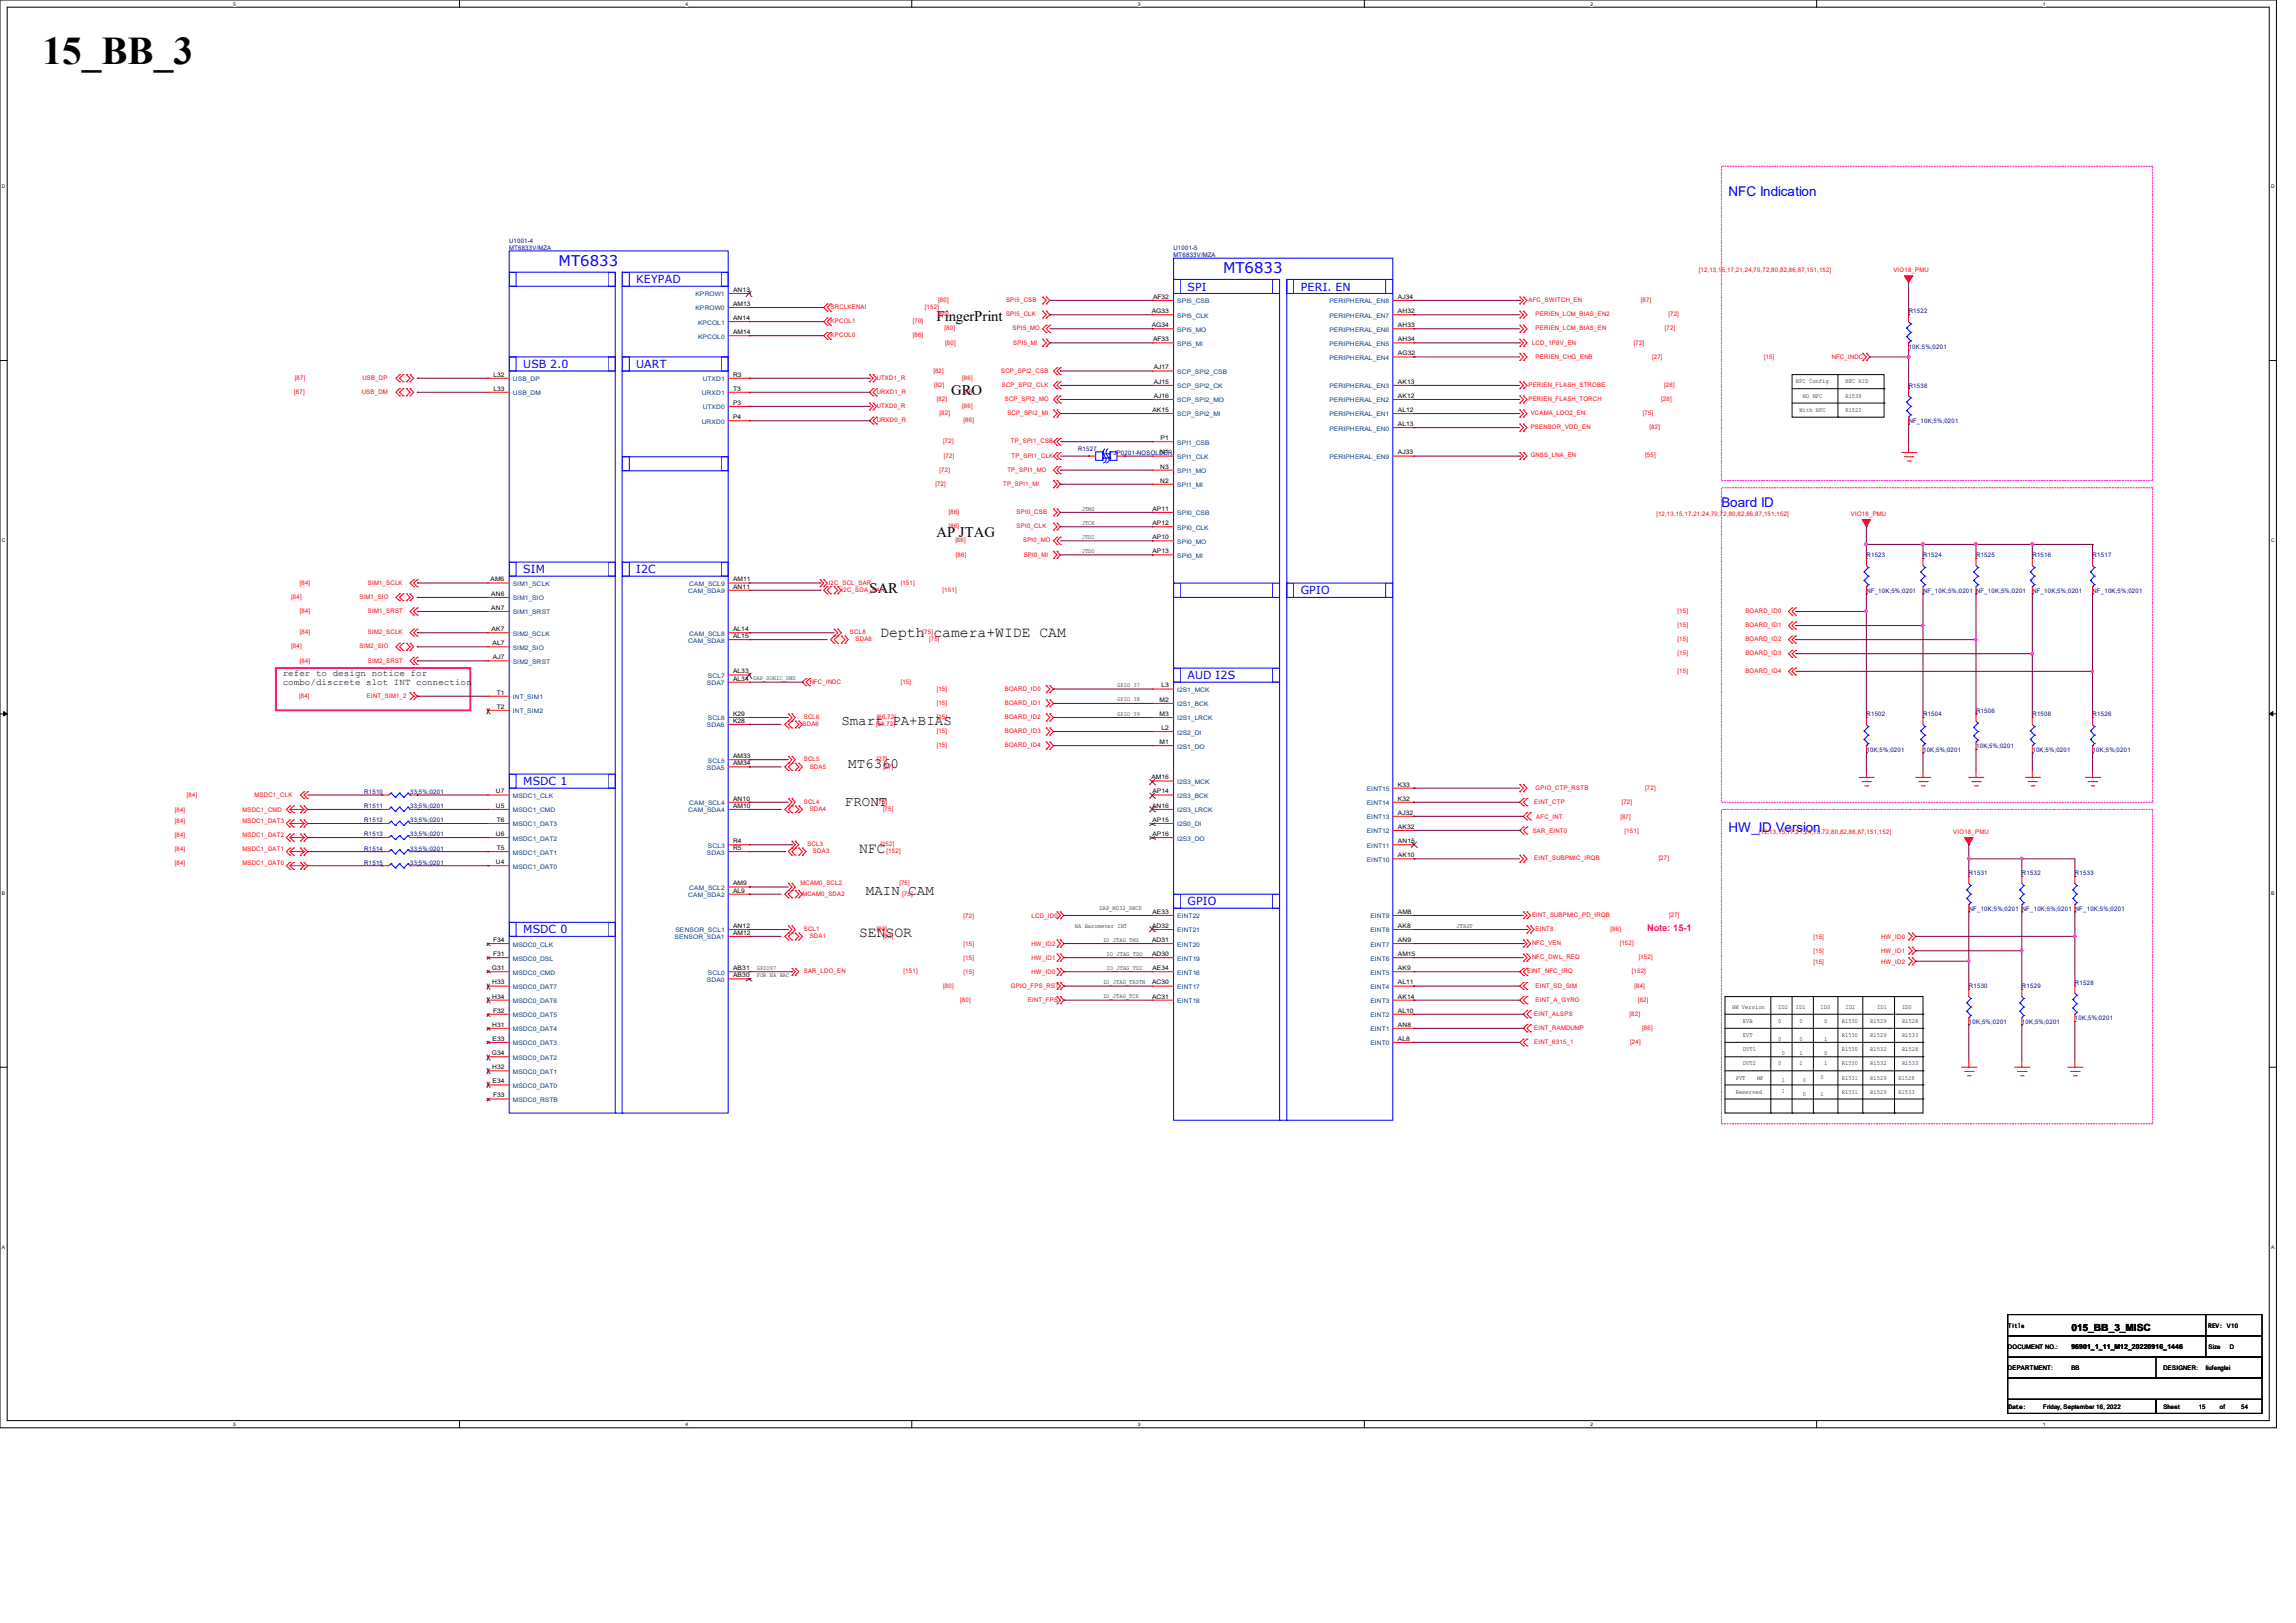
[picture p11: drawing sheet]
<svg xmlns="http://www.w3.org/2000/svg" width="297mm" height="210mm" viewBox="0 0 297 210" stroke-linecap="round" stroke-linejoin="round" font-family="sans-serif">
<defs><g id="words">
<text font-size="5.1" x="5.5" y="8.3">15_BB_3</text>
<g font-size="1.9" fill="#00f">
<text x="72.3" y="34.4">MT6833</text>
<text x="158.2" y="35.3">MT6833</text>
</g>
<g font-size="1.9">
<text x="121.2" y="41.5">FingerPrint</text>
<text x="123" y="51.1">GRO</text>
<text x="121.2" y="69.4">AP JTAG</text>
<text x="112.5" y="76.8">SAR</text>
<text x="113.9" y="82.4">Depth camera+WIDE CAM</text>
<text x="111.1" y="110.3">NFC</text>
<text x="111.1" y="121.3">SENSOR</text>
</g>
<g font-size="1.8">
<text x="108.8" y="93.8">Smart PA+BIAS</text>
<text x="109.7" y="99.3">MT6360</text>
<text x="109.3" y="104.3">FRONT</text>
<text x="112" y="115.7">MAIN CAM</text>
</g>
<g font-size="1.7" fill="#00f">
<text x="223.6" y="25.4">NFC Indication</text>
<text x="222.7" y="65.6">Board ID</text>
<text x="223.6" y="107.7">HW_ID Version</text>
</g>
<g font-size="1.4" fill="#00f">
<text x="82.3" y="36.7">KEYPAD</text>
<text x="153.6" y="37.6">SPI</text>
<text x="168.3" y="37.6">PERI. EN</text>
<text x="67.7" y="47.6">USB 2.0</text>
<text x="82.3" y="47.6">UART</text>
<text x="67.7" y="74.2">SIM</text>
<text x="82.3" y="74.2">I2C</text>
<text x="168.3" y="76.9">GPIO</text>
<text x="153.6" y="87.9">AUD I2S</text>
<text x="67.7" y="101.6">MSDC 1</text>
<text x="153.6" y="117.1">GPIO</text>
<text x="67.7" y="120.8">MSDC 0</text>
</g>
<text font-size="1.3" x="268" y="172.2">015_BB_3_MISC</text>
<g font-size="1.2">
<text x="36.6" y="87.4">refer to design notice for</text>
<text x="36.6" y="88.6">combo/discrete slot INT connection</text>
</g>
<text font-size="1.2" fill="#ff0080" x="213.1" y="120.4">Note: 15-1</text>
<text font-size=".9" x="268" y="174.5">96901_1_11_M12_20220916_1446</text>
<g font-size=".8" fill="#000080">
<text x="65.9" y="31.4">U1001-4</text>
<text x="65.9" y="32.3">MT6833V/MZA</text>
<text x="151.8" y="32.3">U1001-5</text>
<text x="151.8" y="33.2">MT6833V/MZA</text>
<text x="246.9" y="40.6">R1522</text>
<text x="246.9" y="45.1">10K;5%;0201</text>
<text x="246.9" y="50.2">R1538</text>
<text x="139.5" y="58.4">R1527</text>
<text x="144" y="58.8">JP0201-NOSOLDER</text>
<text x="246.9" y="54.7">NF_10K;5%;0201</text>
<text x="241.4" y="72.1">R1523</text>
<text x="241.4" y="76.7">NF_10K;5%;0201</text>
<text x="248.8" y="72.1">R1524</text>
<text x="248.8" y="76.7">NF_10K;5%;0201 NF_10K;5%;0201</text>
<text x="255.6" y="72.1">R1525</text>
<text x="262.9" y="72.1">R1516</text>
<text x="262.9" y="76.7">NF_10K;5%;0201</text>
<text x="270.7" y="72.1">R1517</text>
<text x="270.7" y="76.7">NF_10K;5%;0201</text>
<text x="241.4" y="92.7">R1502</text>
<text x="248.8" y="92.7">R1504</text>
<text x="255.6" y="92.2">R1506</text>
<text x="262.9" y="92.7">R1508</text>
<text x="270.7" y="92.7">R1526</text>
<text x="241.4" y="97.2">10K;5%;0201</text>
<text x="248.8" y="97.2">10K;5%;0201</text>
<text x="255.6" y="96.8">10K;5%;0201</text>
<text x="262.9" y="97.2">10K;5%;0201</text>
<text x="270.7" y="97.2">10K;5%;0201</text>
<text x="47.1" y="104.6">R1511</text>
<text x="47.1" y="102.7">R1510</text>
<text x="47.1" y="106.4">R1512</text>
<text x="53" y="104.6">33;5%;0201</text>
<text x="53" y="102.7">33;5%;0201</text>
<text x="53" y="106.4">33;5%;0201</text>
<text x="47.1" y="108.2">R1513</text>
<text x="47.1" y="110.1">R1514</text>
<text x="47.1" y="111.9">R1515</text>
<text x="53" y="108.2">33;5%;0201</text>
<text x="53" y="110.1">33;5%;0201</text>
<text x="53" y="111.9">33;5%;0201</text>
<text x="254.7" y="113.2">R1531</text>
<text x="261.6" y="113.2">R1532</text>
<text x="268.4" y="113.2">R1533</text>
<text x="254.7" y="117.8">NF_10K;5%;0201 NF_10K;5%;0201 NF_10K;5%;0201</text>
<text x="254.7" y="127.9">R1530</text>
<text x="261.6" y="127.9">R1529</text>
<text x="268.4" y="127.4">R1528</text>
<text x="268.4" y="132">10K;5%;0201</text>
<text x="254.7" y="132.5">10K;5%;0201</text>
<text x="261.6" y="132.5">10K;5%;0201</text>
</g>
<g font-size=".8" fill="#f00">
<text x="219.8" y="35.2">[12,13,15,17,21,24,70,72,80,82,86,87,151,152]</text>
<text x="244.9" y="35.2">VIO18_PMU</text>
<text x="107.4" y="41.8">KPCOL1</text>
<text x="107.4" y="40">SRCLKENAI</text>
<text x="118.1" y="41.8">[70]</text>
<text x="119.6" y="40">[152]</text>
<text x="121.4" y="39.1">[80]</text>
<text x="121.4" y="40.9">[80]</text>
<text x="130.1" y="39.1">SPI5_CSB</text>
<text x="130.1" y="40.9">SPI5_CLK</text>
<text x="197.7" y="39.1">AFC_SWITCH_EN</text>
<text x="198.6" y="40.9">PERIEN_LCM_BIAS_EN2</text>
<text x="212.3" y="39.1">[87]</text>
<text x="215.8" y="40.9">[72]</text>
<text x="107.4" y="43.6">KPCOL0</text>
<text x="118.1" y="43.6">[86]</text>
<text x="122.2" y="42.8">[80]</text>
<text x="122.3" y="44.6">[80]</text>
<text x="131" y="42.8">SPI5_MO</text>
<text x="131.1" y="44.6">SPI5_MI</text>
<text x="198.2" y="44.6">LCD_1P8V_EN</text>
<text x="198.6" y="42.8">PERIEN_LCM_BIAS_EN</text>
<text x="198.6" y="46.4">PERIEN_CHG_ENB</text>
<text x="211.3" y="44.6">[72]</text>
<text x="213.7" y="46.4">[27]</text>
<text x="215.4" y="42.8">[72]</text>
<text x="228.2" y="46.5">[15]</text>
<text x="237" y="46.5">NFC_INDC</text>
<text x="38.1" y="51">[87]</text>
<text x="38.1" y="49.1">[87]</text>
<text x="46.8" y="51">USB_DM</text>
<text x="46.9" y="49.1">USB_DP</text>
<text x="113.4" y="49.1">UTXD1_R</text>
<text x="113.4" y="51">URXD1_R</text>
<text x="113.4" y="52.8">UTXD0_R</text>
<text x="120.7" y="48.2">[82]</text>
<text x="120.8" y="50.1">[82]</text>
<text x="121.2" y="51.9">[82]</text>
<text x="121.5" y="53.7">[82]</text>
<text x="124.5" y="49.1">[86]</text>
<text x="124.5" y="52.8">[86]</text>
<text x="124.6" y="51">[86]</text>
<text x="129.5" y="48.2">SCP_SPI2_CSB</text>
<text x="129.6" y="50.1">SCP_SPI2_CLK</text>
<text x="130" y="51.9">SCP_SPI2_MO</text>
<text x="130.3" y="53.7">SCP_SPI2_MI</text>
<text x="197.7" y="50.1">PERIEN_FLASH_STROBE</text>
<text x="197.7" y="51.9">PERIEN_FLASH_TORCH</text>
<text x="198" y="53.7">VCAMA_LDO2_EN</text>
<text x="212.5" y="53.7">[75]</text>
<text x="214.9" y="51.9">[28]</text>
<text x="215.3" y="50.1">[28]</text>
<text x="113.4" y="54.7">URXD0_R</text>
<text x="122" y="57.4">[72]</text>
<text x="122.1" y="59.2">[72]</text>
<text x="124.6" y="54.7">[86]</text>
<text x="130.8" y="57.4">TP_SPI1_CSB</text>
<text x="130.9" y="59.2">TP_SPI1_CLK</text>
<text x="198" y="55.5">PSENSOR_VDD_EN</text>
<text x="198" y="59.1">GNSS_LNA_EN</text>
<text x="212.8" y="59.1">[55]</text>
<text x="213.4" y="55.5">[82]</text>
<text x="121" y="62.9">[72]</text>
<text x="121.5" y="61">[72]</text>
<text x="129.8" y="62.9">TP_SPI1_MI</text>
<text x="130.3" y="61">TP_SPI1_MO</text>
<text x="122.7" y="66.5">[86]</text>
<text x="122.7" y="68.4">[86]</text>
<text x="123.6" y="70.2">[86]</text>
<text x="131.5" y="66.5">SPI0_CSB</text>
<text x="131.5" y="68.4">SPI0_CLK</text>
<text x="132.3" y="70.2">SPI0_MO</text>
<text x="214.3" y="66.7">[12,13,15,17,21,24,70,72,80,82,86,87,151,152]</text>
<text x="239.4" y="66.7">VIO18_PMU</text>
<text x="37.7" y="77.5">[84]</text>
<text x="38.8" y="75.6">[84]</text>
<text x="46.5" y="77.5">SIM1_SIO</text>
<text x="47.6" y="75.6">SIM1_SCLK</text>
<text x="107.2" y="75.6">I2C_SCL_SAR</text>
<text x="108.8" y="76.6">I2C_SDA_SAR</text>
<text x="116.5" y="75.6">[151]</text>
<text x="121.9" y="76.6">[151]</text>
<text x="123.7" y="72">[86]</text>
<text x="132.4" y="72">SPI0_MI</text>
<text x="37.7" y="83.9">[84]</text>
<text x="38.8" y="79.3">[84]</text>
<text x="38.8" y="82.1">[84]</text>
<text x="46.5" y="83.9">SIM2_SIO</text>
<text x="47.6" y="79.3">SIM1_SRST</text>
<text x="47.6" y="82.1">SIM2_SCLK</text>
<text x="109.9" y="82.1">SCL8</text>
<text x="110.7" y="83">SDA8</text>
<text x="119.3" y="82.1">[75]</text>
<text x="120.2" y="83">[75]</text>
<text x="217" y="79.3">[15]</text>
<text x="217" y="81.2">[15]</text>
<text x="217" y="83">[15]</text>
<text x="225.8" y="79.3">BOARD_ID0</text>
<text x="225.8" y="81.2">BOARD_ID1</text>
<text x="225.8" y="83">BOARD_ID2</text>
<text x="38.8" y="85.7">[84]</text>
<text x="47.6" y="85.7">SIM2_SRST</text>
<text x="104.7" y="88.5">NFC_INDC</text>
<text x="116.5" y="88.5">[15]</text>
<text x="121.2" y="89.4">[15]</text>
<text x="130" y="89.4">BOARD_ID0</text>
<text x="217" y="84.8">[15]</text>
<text x="217" y="87.1">[15]</text>
<text x="225.8" y="84.8">BOARD_ID3</text>
<text x="225.8" y="87.1">BOARD_ID4</text>
<text x="38.7" y="90.3">[84]</text>
<text x="47.5" y="90.3">EINT_SIM1_2</text>
<text x="103.8" y="93.9">SDA6</text>
<text x="104" y="93">SCL6</text>
<text x="113.3" y="93.9">[66,72]</text>
<text x="113.4" y="93">[66,72]</text>
<text x="121.2" y="91.2">[15]</text>
<text x="121.2" y="93">[15]</text>
<text x="121.2" y="94.9">[15]</text>
<text x="130" y="91.2">BOARD_ID1</text>
<text x="130" y="93">BOARD_ID2</text>
<text x="130" y="94.9">BOARD_ID3</text>
<text x="104" y="98.5">SCL5</text>
<text x="104.7" y="99.4">SDA5</text>
<text x="113.4" y="98.5">[27]</text>
<text x="114.2" y="99.4">[27]</text>
<text x="121.2" y="96.7">[15]</text>
<text x="130" y="96.7">BOARD_ID4</text>
<text x="22.6" y="105.1">[84]</text>
<text x="22.6" y="106.5">[84]</text>
<text x="24.2" y="103.1">[84]</text>
<text x="31.4" y="105.1">MSDC1_CMD</text>
<text x="31.4" y="106.5">MSDC1_DAT3</text>
<text x="32.9" y="103.1">MSDC1_CLK</text>
<text x="104" y="104">SCL4</text>
<text x="104.7" y="104.9">SDA4</text>
<text x="113.4" y="104">[75]</text>
<text x="114.2" y="104.9">[75]</text>
<text x="198.3" y="107.8">SAR_EINT0</text>
<text x="198.5" y="104">EINT_CTP</text>
<text x="198.6" y="102.2">GPIO_CTP_RSTB</text>
<text x="198.7" y="105.9">AFC_INT</text>
<text x="209.6" y="105.9">[87]</text>
<text x="209.8" y="104">[72]</text>
<text x="210.2" y="107.8">[151]</text>
<text x="212.8" y="102.2">[72]</text>
<text x="227.5" y="107.9">[12,13,15,17,21,24,70,72,80,82,86,87,151,152]</text>
<text x="252.7" y="107.9">VIO18_PMU</text>
<text x="22.6" y="108.3">[84]</text>
<text x="22.6" y="110.2">[84]</text>
<text x="22.6" y="112">[84]</text>
<text x="31.4" y="108.3">MSDC1_DAT2</text>
<text x="31.4" y="110.2">MSDC1_DAT1</text>
<text x="31.4" y="112">MSDC1_DAT0</text>
<text x="104.4" y="109.5">SCL3</text>
<text x="105.2" y="110.4">SDA3</text>
<text x="113.9" y="109.5">[152]</text>
<text x="114.7" y="110.4">[152]</text>
<text x="198.5" y="111.3">EINT_SUBPMIC_IRQB</text>
<text x="214.6" y="111.3">[27]</text>
<text x="103.6" y="114.5">MCAM0_SCL2</text>
<text x="103.8" y="115.9">MCAM0_SDA2</text>
<text x="116.3" y="114.5">[75]</text>
<text x="116.7" y="115.9">[75]</text>
<text x="124.6" y="118.7">[72]</text>
<text x="133.4" y="118.7">LCD_ID0</text>
<text x="198.2" y="118.7">EINT_SUBPMIC_PD_IRQB</text>
<text x="215.9" y="118.7">[27]</text>
<text x="104" y="120.5">SCL1</text>
<text x="104" y="125.9">SAR_LDO_EN</text>
<text x="104.7" y="121.4">SDA1</text>
<text x="113.4" y="120.5">[82]</text>
<text x="114.2" y="121.4">[82]</text>
<text x="116.9" y="125.9">[151]</text>
<text x="124.6" y="124.2">[15]</text>
<text x="124.6" y="122.4">[15]</text>
<text x="133.4" y="124.2">HW_ID1</text>
<text x="133.4" y="122.4">HW_ID2</text>
<text x="197.5" y="125.9">EINT_NFC_IRQ</text>
<text x="198.2" y="124.1">NFC_DWL_REQ</text>
<text x="198.2" y="122.3">NFC_VEN</text>
<text x="198.6" y="120.5">EINT8</text>
<text x="208.3" y="120.5">[86]</text>
<text x="209.5" y="122.3">[152]</text>
<text x="211.1" y="125.9">[152]</text>
<text x="212" y="124.1">[152]</text>
<text x="234.6" y="121.5">[15]</text>
<text x="234.6" y="123.3">[15]</text>
<text x="234.6" y="124.7">[15]</text>
<text x="243.3" y="121.5">HW_ID0</text>
<text x="243.3" y="123.3">HW_ID1</text>
<text x="243.3" y="124.7">HW_ID2</text>
<text x="122" y="127.8">[80]</text>
<text x="124.2" y="129.6">[80]</text>
<text x="124.6" y="126.1">[15]</text>
<text x="130.8" y="127.8">GPIO_FPS_RST</text>
<text x="133" y="129.6">EINT_FPS</text>
<text x="133.4" y="126.1">HW_ID0</text>
<text x="198.5" y="131.4">EINT_ALSPS</text>
<text x="198.6" y="127.9">EINT_SD_SIM</text>
<text x="198.6" y="129.7">EINT_A_GYRO</text>
<text x="210.8" y="131.4">[82]</text>
<text x="211.4" y="127.9">[84]</text>
<text x="211.9" y="129.7">[82]</text>
<text x="198.5" y="135.1">EINT_6315_1</text>
<text x="198.5" y="133.3">EINT_RAMDUMP</text>
<text x="210.9" y="135.1">[24]</text>
<text x="212.4" y="133.3">[86]</text>
</g>
<g font-size=".8" fill="#004080">
<text x="90" y="40.2">KPROW0</text>
<text x="90" y="38.4">KPROW1</text>
<text x="90.3" y="42">KPCOL1</text>
<text x="152.3" y="39.2">SPI5_CSB</text>
<text x="152.3" y="41.1">SPI5_CLK</text>
<text x="172" y="41.1">PERIPHERAL_EN7</text>
<text x="172" y="39.2">PERIPHERAL_EN8</text>
<text x="90.3" y="43.8">KPCOL0</text>
<text x="152.3" y="42.9">SPI5_MO</text>
<text x="152.3" y="44.7">SPI5_MI</text>
<text x="172" y="46.6">PERIPHERAL_EN4</text>
<text x="172" y="44.7">PERIPHERAL_EN5</text>
<text x="172" y="42.9">PERIPHERAL_EN6</text>
<text x="66.3" y="49.3">USB_DP</text>
<text x="66.3" y="51.1">USB_DM</text>
<text x="90.8" y="51.1">URXD1</text>
<text x="90.9" y="53">UTXD0</text>
<text x="90.9" y="49.3">UTXD1</text>
<text x="152.3" y="48.4">SCP_SPI2_CSB</text>
<text x="152.3" y="50.2">SCP_SPI2_CK</text>
<text x="152.3" y="52.1">SCP_SPI2_MO</text>
<text x="152.3" y="53.9">SCP_SPI2_MI</text>
<text x="172" y="53.9">PERIPHERAL_EN1</text>
<text x="172" y="52.1">PERIPHERAL_EN2</text>
<text x="172" y="50.2">PERIPHERAL_EN3</text>
<text x="90.8" y="54.8">URXD0</text>
<text x="152.3" y="57.5">SPI1_CSB</text>
<text x="152.3" y="59.4">SPI1_CLK</text>
<text x="172" y="55.7">PERIPHERAL_EN0</text>
<text x="172" y="59.4">PERIPHERAL_EN9</text>
<text x="152.3" y="61.2">SPI1_MO</text>
<text x="152.3" y="63">SPI1_MI</text>
<text x="152.3" y="66.7">SPI0_CSB</text>
<text x="152.3" y="68.5">SPI0_CLK</text>
<text x="152.3" y="70.4">SPI0_MO</text>
<text x="66.3" y="75.8">SIM1_SCLK</text>
<text x="66.3" y="77.7">SIM1_SIO</text>
<text x="89" y="76.8">CAM_SDA9</text>
<text x="89.2" y="75.8">CAM_SCL9</text>
<text x="152.3" y="72.2">SPI0_MI</text>
<text x="66.3" y="79.5">SIM1_SRST</text>
<text x="66.3" y="82.3">SIM2_SCLK</text>
<text x="89" y="83.1">CAM_SDA8</text>
<text x="89.2" y="82.3">CAM_SCL8</text>
<text x="66.3" y="84.1">SIM2_SIO</text>
<text x="66.3" y="85.9">SIM2_SRST</text>
<text x="91.5" y="88.6">SDA7</text>
<text x="91.6" y="87.7">SCL7</text>
<text x="152.3" y="89.5">I2S1_MCK</text>
<text x="66.3" y="90.5">INT_SIM1</text>
<text x="66.3" y="92.3">INT_SIM2</text>
<text x="91.5" y="94.1">SDA6</text>
<text x="91.6" y="93.2">SCL6</text>
<text x="152.3" y="91.4">I2S1_BCK</text>
<text x="152.3" y="93.2">I2S1_LRCK</text>
<text x="152.3" y="95">I2S2_DI</text>
<text x="91.5" y="99.6">SDA5</text>
<text x="91.6" y="98.7">SCL5</text>
<text x="152.3" y="101.4">I2S3_MCK</text>
<text x="152.3" y="96.9">I2S1_DO</text>
<text x="66.3" y="105.1">MSDC1_CMD</text>
<text x="66.3" y="106.9">MSDC1_DAT3</text>
<text x="66.3" y="103.3">MSDC1_CLK</text>
<text x="89" y="105.1">CAM_SDA4</text>
<text x="89.2" y="104.2">CAM_SCL4</text>
<text x="152.3" y="106.9">I2S0_DI</text>
<text x="152.3" y="103.3">I2S3_BCK</text>
<text x="152.3" y="105.1">I2S3_LRCK</text>
<text x="176.8" y="102.4">EINT15</text>
<text x="176.8" y="104.2">EINT14</text>
<text x="176.8" y="106">EINT13</text>
<text x="176.8" y="107.8">EINT12</text>
<text x="66.3" y="108.8">MSDC1_DAT2</text>
<text x="66.3" y="110.6">MSDC1_DAT1</text>
<text x="66.3" y="112.4">MSDC1_DAT0</text>
<text x="91.5" y="110.6">SDA3</text>
<text x="91.6" y="109.7">SCL3</text>
<text x="152.3" y="108.8">I2S3_DO</text>
<text x="176.8" y="109.7">EINT11</text>
<text x="176.8" y="111.5">EINT10</text>
<text x="89" y="116.1">CAM_SDA2</text>
<text x="89.2" y="115.1">CAM_SCL2</text>
<text x="152.3" y="118.8">EINT22</text>
<text x="177.3" y="118.8">EINT9</text>
<text x="66.3" y="122.5">MSDC0_CLK</text>
<text x="66.3" y="124.3">MSDC0_DSL</text>
<text x="87.3" y="121.5">SENSOR_SDA1</text>
<text x="87.4" y="120.6">SENSOR_SCL1</text>
<text x="152.3" y="122.5">EINT20</text>
<text x="152.3" y="120.6">EINT21</text>
<text x="152.3" y="124.3">EINT19</text>
<text x="177.3" y="120.6">EINT8</text>
<text x="177.3" y="122.5">EINT7</text>
<text x="177.3" y="124.3">EINT6</text>
<text x="66.3" y="126.1">MSDC0_CMD</text>
<text x="66.3" y="128">MSDC0_DAT7</text>
<text x="66.3" y="129.8">MSDC0_DAT6</text>
<text x="66.3" y="131.6">MSDC0_DAT5</text>
<text x="91.5" y="127">SDA0</text>
<text x="91.6" y="126.1">SCL0</text>
<text x="152.3" y="129.8">EINT18</text>
<text x="152.3" y="128">EINT17</text>
<text x="152.3" y="126.1">EINT16</text>
<text x="177.3" y="126.1">EINT5</text>
<text x="177.3" y="128">EINT4</text>
<text x="177.3" y="129.8">EINT3</text>
<text x="177.3" y="131.6">EINT2</text>
<text x="66.3" y="133.4">MSDC0_DAT4</text>
<text x="66.3" y="135.3">MSDC0_DAT3</text>
<text x="66.3" y="137.1">MSDC0_DAT2</text>
<text x="177.3" y="133.4">EINT1</text>
<text x="177.3" y="135.3">EINT0</text>
<text x="66.3" y="142.6">MSDC0_RSTB</text>
<text x="66.3" y="138.9">MSDC0_DAT1</text>
<text x="66.3" y="140.8">MSDC0_DAT0</text>
</g>
<g font-size=".8">
<text x="94.8" y="39.6">AM13</text>
<text x="94.8" y="37.8">AN13</text>
<text x="94.8" y="41.4">AN14</text>
<text x="149" y="40.5">AG33</text>
<text x="149.2" y="38.7">AF32</text>
<text x="180.8" y="40.5">AH32</text>
<text x="180.8" y="38.7">AJ34</text>
<text x="94.8" y="43.2">AM14</text>
<text x="149" y="42.3">AG34</text>
<text x="149.2" y="44.2">AF33</text>
<text x="149.2" y="47.8">AJ17</text>
<text x="180.8" y="46">AG32</text>
<text x="180.8" y="44.2">AH34</text>
<text x="180.8" y="42.3">AH33</text>
<text x="63.8" y="48.7">L32</text>
<text x="63.8" y="50.5">L33</text>
<text x="94.8" y="52.4">P3</text>
<text x="94.8" y="48.7">R3</text>
<text x="94.8" y="50.5">T3</text>
<text x="149.1" y="53.3">AK15</text>
<text x="149.2" y="49.7">AJ15</text>
<text x="149.2" y="51.5">AJ16</text>
<text x="180.8" y="53.3">AL12</text>
<text x="180.8" y="51.5">AK12</text>
<text x="180.8" y="49.7">AK13</text>
<text x="232.3" y="49.6">NFC Config</text>
<text x="232.8" y="53.3">With NFC</text>
<text x="233.2" y="51.4">NO NFC</text>
<text x="238.7" y="51.4">R1538</text>
<text x="238.7" y="49.6">NFC RID</text>
<text x="238.7" y="53.3">R1522</text>
<text x="94.8" y="54.2">P4</text>
<text x="150.1" y="58.8">N1</text>
<text x="150.1" y="56.9">P1</text>
<text x="180.8" y="55.1">AL13</text>
<text x="180.8" y="58.8">AJ33</text>
<text x="150.1" y="60.6">N3</text>
<text x="150.1" y="62.4">N2</text>
<text x="139.9" y="66.1">JTMS</text>
<text x="139.9" y="67.9">JTCK</text>
<text x="139.9" y="69.7">JTDI</text>
<text x="139.9" y="71.5">JTDO</text>
<text x="149.1" y="66.1">AP11</text>
<text x="149.1" y="67.9">AP12</text>
<text x="149.1" y="69.8">AP10</text>
<text x="149.1" y="71.6">AP13</text>
<text x="63.5" y="75.2">AM6</text>
<text x="63.5" y="77.1">AN6</text>
<text x="94.8" y="75.2">AM11</text>
<text x="94.8" y="76.2">AN11</text>
<text x="63.5" y="78.9">AN7</text>
<text x="63.6" y="81.7">AK7</text>
<text x="63.7" y="83.5">AL7</text>
<text x="94.8" y="81.7">AL14</text>
<text x="94.8" y="82.6">AL15</text>
<text x="63.8" y="85.3">AJ7</text>
<text x="64.3" y="89.9">T1</text>
<text x="94.8" y="87.1">AL33</text>
<text x="94.8" y="88.1">AL34</text>
<text x="97.4" y="88">DAP_SONIC_SWD</text>
<text x="144.5" y="88.9">GPIO 37</text>
<text x="150.3" y="88.9">L3</text>
<text x="64.3" y="91.7">T2</text>
<text x="94.8" y="92.6">K29</text>
<text x="94.8" y="93.5">K28</text>
<text x="144.5" y="92.6">GPIO 39</text>
<text x="144.5" y="90.8">GPIO 38</text>
<text x="150" y="90.8">M2</text>
<text x="150" y="92.6">M3</text>
<text x="150.3" y="94.4">L2</text>
<text x="94.8" y="98.1">AM33</text>
<text x="94.8" y="99">AM34</text>
<text x="148.9" y="100.8">AM16</text>
<text x="150" y="96.3">M1</text>
<text x="180.8" y="101.8">K33</text>
<text x="64.1" y="104.5">U5</text>
<text x="64.1" y="102.7">U7</text>
<text x="64.3" y="106.3">T6</text>
<text x="94.8" y="103.6">AN10</text>
<text x="94.8" y="104.5">AM10</text>
<text x="149" y="104.5">AN16</text>
<text x="149.1" y="106.3">AP15</text>
<text x="149.1" y="102.7">AP14</text>
<text x="180.8" y="103.6">K32</text>
<text x="180.8" y="105.4">AJ32</text>
<text x="180.8" y="107.2">AK32</text>
<text x="64.1" y="108.2">U6</text>
<text x="64.1" y="111.8">U4</text>
<text x="64.3" y="110">T5</text>
<text x="94.8" y="109.1">R4</text>
<text x="94.8" y="110">R5</text>
<text x="149.1" y="108.2">AP16</text>
<text x="180.8" y="109.1">AN15</text>
<text x="180.8" y="110.9">AK10</text>
<text x="94.8" y="114.6">AM9</text>
<text x="94.8" y="115.5">AL9</text>
<text x="142.2" y="117.7">DAP_MD32_SWCK</text>
<text x="149.1" y="118.2">AE33</text>
<text x="180.8" y="118.2">AM8</text>
<text x="63.6" y="125.5">G31</text>
<text x="63.8" y="121.9">F34</text>
<text x="63.8" y="123.7">F31</text>
<text x="94.8" y="125.5">AB31</text>
<text x="94.8" y="120.1">AN12</text>
<text x="94.8" y="120.9">AM12</text>
<text x="97.9" y="125.5">GPIO97</text>
<text x="139" y="120">NA Barometer INT</text>
<text x="142.7" y="121.8">IO_JTAG_TMS</text>
<text x="143.2" y="123.7">IO_JTAG_TDO</text>
<text x="143.2" y="125.5">IO_JTAG_TDI</text>
<text x="149" y="121.9">AD31</text>
<text x="149" y="120.1">AD32</text>
<text x="149" y="123.7">AD30</text>
<text x="149.1" y="125.5">AE34</text>
<text x="180.8" y="120.1">AK8</text>
<text x="180.8" y="121.9">AN9</text>
<text x="180.8" y="123.7">AM15</text>
<text x="180.8" y="125.5">AK9</text>
<text x="188.4" y="120">JTRST</text>
<text x="63.7" y="127.4">H33</text>
<text x="63.7" y="129.2">H34</text>
<text x="63.8" y="131">F32</text>
<text x="94.8" y="126.5">AB30</text>
<text x="97.9" y="126.4">FOR NA HAC</text>
<text x="142.7" y="127.3">IO_JTAG_TRSTN</text>
<text x="142.7" y="129.2">IO_JTAG_TCK</text>
<text x="149" y="129.2">AC31</text>
<text x="149" y="127.4">AC30</text>
<text x="180.8" y="127.4">AL11</text>
<text x="180.8" y="129.2">AK14</text>
<text x="180.8" y="131">AL10</text>
<text x="224.1" y="130.6">HW Version</text>
<text x="230" y="130.6">ID2</text>
<text x="232.3" y="130.6">ID1</text>
<text x="235.5" y="130.6">ID0</text>
<text x="238.7" y="130.6">ID2</text>
<text x="242.8" y="130.6">ID1</text>
<text x="246" y="130.6">ID0</text>
<text x="63.6" y="136.5">G34</text>
<text x="63.7" y="132.8">H31</text>
<text x="63.7" y="134.7">E33</text>
<text x="180.8" y="132.8">AN8</text>
<text x="180.8" y="134.7">AL8</text>
<text x="225.5" y="134.2">EVT</text>
<text x="225.5" y="136">DVT1</text>
<text x="225.5" y="132.4">EVB</text>
<text x="225.5" y="137.8">DVT2</text>
<text x="230" y="132.4">0</text>
<text x="230" y="134.7">0</text>
<text x="230" y="137.8">0</text>
<text x="230.5" y="136.5">0</text>
<text x="232.8" y="132.4">0</text>
<text x="232.8" y="134.7">0</text>
<text x="232.8" y="136.5">1</text>
<text x="232.8" y="137.8">1</text>
<text x="236" y="132.4">0</text>
<text x="236" y="134.7">1</text>
<text x="236" y="136.5">0</text>
<text x="236" y="137.8">1</text>
<text x="238.2" y="132.4">R1530</text>
<text x="238.2" y="134.2">R1530</text>
<text x="238.2" y="136">R1530</text>
<text x="238.2" y="137.8">R1530</text>
<text x="241.9" y="132.4">R1529</text>
<text x="241.9" y="134.2">R1529</text>
<text x="241.9" y="136">R1532</text>
<text x="241.9" y="137.8">R1532</text>
<text x="246" y="132.4">R1528</text>
<text x="246" y="136">R1528</text>
<text x="246" y="134.2">R1533</text>
<text x="246" y="137.8">R1533</text>
<text x="63.7" y="138.3">H32</text>
<text x="63.7" y="140.2">E34</text>
<text x="63.8" y="142">F33</text>
<text x="224.5" y="139.7">PVT</text>
<text x="224.5" y="141.5">Reserved</text>
<text x="227.3" y="139.7">MP</text>
<text x="230.5" y="140">1</text>
<text x="230.5" y="141.4">1</text>
<text x="233.2" y="140">0</text>
<text x="233.2" y="141.9">0</text>
<text x="235.5" y="139.6">0</text>
<text x="235.5" y="141.9">1</text>
<text x="238.2" y="139.7">R1531</text>
<text x="238.2" y="141.5">R1531</text>
<text x="241.9" y="139.7">R1529</text>
<text x="241.9" y="141.5">R1529</text>
<text x="245.6" y="139.7">R1528</text>
<text x="245.6" y="141.5">R1533</text>
<text x="259.8" y="171.8">Title</text>
<text x="285.7" y="171.8">REV: V10</text>
<text x="259.7" y="174.5">DOCUMENT NO.:</text>
<text x="259.7" y="177.3">DEPARTMENT:</text>
<text x="267.9" y="177.3">BB</text>
<text x="279.8" y="177.3">DESIGNER:</text>
<text x="285.3" y="177.3">liufenglei</text>
<text x="285.7" y="174.5">Size</text>
<text x="288.4" y="174.5">D</text>
<text x="259.8" y="182.4">Date:</text>
<text x="264.3" y="182.4">Friday, September 16, 2022</text>
<text x="279.8" y="182.4">Sheet</text>
<text x="284.4" y="182.4">15</text>
<text x="287.2" y="182.4">of</text>
<text x="289.9" y="182.4">54</text>
</g>
<g font-size=".6">
<text x="30.2" y=".7">5</text>
<text x="88.7" y=".7">4</text>
<text x="147.2" y=".7">3</text>
<text x="205.7" y=".7">2</text>
<text x="264.2" y=".7">1</text>
<text x=".3" y="24.4">D</text>
<text x="293.8" y="24.4">D</text>
<text x=".3" y="70.1">C</text>
<text x="293.8" y="70.1">C</text>
<text x=".3" y="115.8">B</text>
<text x="293.8" y="115.8">B</text>
<text x=".3" y="161.5">A</text>
<text x="293.8" y="161.5">A</text>
<text x="30.2" y="184.5">5</text>
<text x="88.7" y="184.5">4</text>
<text x="147.2" y="184.5">3</text>
<text x="205.7" y="184.5">2</text>
<text x="264.2" y="184.5">1</text>
</g>
</g></defs>
<path d="M0 0h294.5v184.7h-294.5zM.9 .9h292.6v182.9h-292.6z" fill="none" stroke="#000" stroke-width=".13"/>
<g fill="#fff">
<path d="M30.2 .1h.3v.7h-.3z"/>
<path d="M30.2 183.9h.3v.8h-.3z"/>
</g>
<path d="M59.4 0v.9M59.4 183.8v.9" fill="none" stroke="#000" stroke-width=".13"/>
<g fill="#fff">
<path d="M88.7 .1h.3v.7h-.3z"/>
<path d="M88.7 183.9h.3v.8h-.3z"/>
</g>
<path d="M117.9 0v.9M117.9 183.8v.9" fill="none" stroke="#000" stroke-width=".13"/>
<g fill="#fff">
<path d="M147.2 .1h.3v.7h-.3z"/>
<path d="M147.2 183.9h.3v.8h-.3z"/>
</g>
<path d="M176.5 0v.9M176.5 183.8v.9" fill="none" stroke="#000" stroke-width=".13"/>
<g fill="#fff">
<path d="M205.7 .1h.4v.7h-.4z"/>
<path d="M205.7 183.9h.4v.8h-.4z"/>
</g>
<path d="M235 0v.9M235 183.8v.9" fill="none" stroke="#000" stroke-width=".13"/>
<g fill="#fff">
<path d="M264.2 .1h.4v.7h-.4z"/>
<path d="M264.2 183.9h.4v.8h-.4z"/>
<path d="M.3 23.8h.4v.7h-.4z"/>
<path d="M293.8 23.8h.5v.7h-.5z"/>
<path d="M.3 69.5h.4v.7h-.4z"/>
<path d="M293.8 69.5h.5v.7h-.5z"/>
</g>
<path d="M0 46.7h.9M293.5 46.7h1" fill="none" stroke="#000" stroke-width=".13"/>
<g fill="#fff">
<path d="M.3 115.2h.4v.8h-.4z"/>
<path d="M293.8 115.2h.4v.8h-.4z"/>
</g>
<path d="M0 92.4h.9M293.5 92.4h1" fill="none" stroke="#000" stroke-width=".13"/>
<path d="M.5 92.1l.4 .3-.4 .2zM293.5 92.4l.5-.3v.5z" fill="#000" stroke="#000" stroke-width=".13"/>
<g fill="#fff">
<path d="M.3 161h.3v.7h-.3z"/>
<path d="M293.8 161h.4v.7h-.4z"/>
</g>
<g fill="none" stroke="#000" stroke-width=".13">
<path d="M231.8 48.5h11.9v5.5h-11.9zM231.8 50.3h11.9M231.8 52.2h11.9M237.7 54h.1M237.7 48.5v5.5M243.7 50.3h.1M243.7 52.2h.1M0 138.1h.9M223.1 128.9h25.7v15.1h-25.7zM223.1 131.2h25.7M223.1 133.1h25.7M223.1 134.9h25.7"/>
<path d="M223.1 136.7h25.7M223.1 138.6h25.7M229.1 128.9v15.1M231.8 128.9v15.1M234.6 128.9v15.1M237.7 128.9v15.1M241 128.9v15.1M245.1 128.9v15.1M248.8 131.2h.1M248.8 133.1h.1M248.8 134.9h.1M248.8 136.7h.1"/>
<path d="M248.8 138.6h.1M293.5 138.1h1M223.1 140.4h25.7M223.1 142.2h25.7M229.1 144h.1M231.8 144h.1M234.6 144h.1M237.7 144h.1M241 144h.1M245.1 144h.1M248.8 140.4h.1M248.8 142.2h.1"/>
<path d="M259.7 170.1h25.6v2.7h-25.6zM259.7 172.8h25.6v2.8h-25.6zM259.7 178.3h32.9v2.8h-32.9zM259.7 175.6h32.9v2.7h-32.9zM278.9 175.6h13.7v2.7h-13.7zM285.3 170.1h7.3v2.7h-7.3zM285.3 172.8h7.3v2.8h-7.3zM259.7 181.1h19.2v1.8h-19.2zM278.9 181.1h13.7v1.8h-13.7z"/>
</g>
<path d="M35.7 86.4h25.1v5.5h-25.1z" fill="none" stroke="#ff0080" stroke-width=".25"/>
<path d="M222.7 21.5h55.8v40.7h-55.8zM222.7 63.1h55.8v40.7h-55.8zM222.7 104.7h55.8v40.7h-55.8z" fill="none" stroke="#f0f" stroke-width=".13" stroke-dasharray=".2 .2"/>
<g fill="none" stroke="#f00" stroke-width=".13">
<path d="M94.2 39.8h2.7M94.2 38h2.7M96.9 39.8h.1M96.9 38h.1M107 39.3h.1M107 39.3l-.4 .5 .4 .5M107.4 39.3h.1M107.4 39.3l-.4 .5 .4 .5M134.9 38.4h.1M134.9 39.3h.1M134.9 38.4l.4 .5-.4 .4M135.3 39.3h.1"/>
<path d="M135.3 38.4h.1M135.3 38.4l.5 .5-.5 .4M149.1 38.9h.1M149.1 38.9h2.7M180.2 38.9h2.7M182.9 38.9h.1M196.6 38.4h.1M196.6 39.3h.1M196.6 38.4l.5 .5-.5 .4M197.1 38.4h.1M197.1 39.3h.1M197.1 38.4l.4 .5-.4 .4"/>
<path d="M51.7 49.4h.1M51.7 48.5h.1M51.7 51.2h.1M51.7 50.3h.1M51.7 50.3l-.5 .5 .5 .4M51.7 48.5l-.5 .4 .5 .5M52.2 48.5h.1M52.2 49.4h.1M52.2 50.3h.1M52.2 51.2h.1M52.2 50.3l-.5 .5 .5 .4M52.2 48.5l-.5 .4 .5 .5"/>
<path d="M52.6 48.5h.1M52.6 49.4h.1M52.6 50.3h.1M52.6 51.2h.1M52.6 48.5l.4 .4-.4 .5M52.6 50.3l.4 .5-.4 .4M53 48.5h.1M53 49.4h.1M53 50.3h.1M53 51.2h.1M53 48.5l.5 .4-.5 .5M53 50.3l.5 .5-.5 .4"/>
<path d="M63.1 48.9h.1M63.1 50.8h.1M63.1 48.9h2.8M63.1 50.8h2.8M94.2 48.9h2.7M94.2 50.8h2.7M94.2 43.4h2.7M94.2 41.6h2.7M94.2 52.6h2.7M94.2 54.4h2.7M96.9 43.4h.1M96.9 41.6h.1"/>
<path d="M96.9 52.6h.1M96.9 54.4h.1M96.9 48.9h.1M96.9 50.8h.1M107 43.9h.1M107 43h.1M107 42.1h.1M107 41.1h.1M107 40.3h.1M107 43l-.4 .4 .4 .5M107 41.1l-.4 .5 .4 .5M107.4 43h.1"/>
<path d="M107.4 43.9h.1M107.4 41.1h.1M107.4 42.1h.1M107.4 40.3h.1M107.4 43l-.4 .4 .4 .5M107.4 41.1l-.4 .5 .4 .5M112.5 48.5h.1M112.5 49.4h.1M112.5 52.2h.1M112.5 53h.1M112.5 48.5l.4 .4-.4 .5M112.5 52.2l.4 .4-.4 .4"/>
<path d="M112.9 48.5h.1M112.9 49.4h.1M112.9 51.2h.1M112.9 50.3h.1M112.9 52.2h.1M112.9 53h.1M112.9 54.9h.1M112.9 54h.1M112.9 48.5l.5 .4-.5 .5M112.9 50.3l-.4 .5 .4 .4M112.9 52.2l.5 .4-.5 .4M112.9 54l-.4 .4 .4 .5"/>
<path d="M113.4 50.3h.1M113.4 51.2h.1M113.4 54h.1M113.4 54.9h.1M113.4 50.3l-.5 .5 .5 .4M113.4 54l-.5 .4 .5 .5M134.9 40.3h.1M134.9 41.1h.1M134.9 43.9h.1M134.9 44.8h.1M134.9 40.3l.4 .4-.4 .4M134.9 43.9l.4 .5-.4 .4"/>
<path d="M135.3 41.1h.1M135.3 40.3h.1M135.3 43h.1M135.3 42.1h.1M135.3 44.8h.1M135.3 43.9h.1M135.3 40.3l.5 .4-.5 .4M135.3 42.1l-.4 .4 .4 .5M135.3 43.9l.5 .5-.5 .4M135.8 43h.1M135.8 42.1h.1M135.8 42.1l-.5 .4 .5 .5"/>
<path d="M136.3 54h.1M136.3 53h.1M136.3 53l.4 .5-.4 .5M136.7 48.5h.1M136.7 47.6h.1M136.7 50.3h.1M136.7 49.4h.1M136.7 52.2h.1M136.7 51.2h.1M136.7 53h.1M136.7 54h.1M136.7 57.6h.1"/>
<path d="M136.7 56.7h.1M136.7 59.4h.1M136.7 58.5h.1M136.7 47.6l-.4 .4 .4 .5M136.7 49.4l-.4 .5 .4 .4M136.7 51.2l-.4 .5 .4 .5M136.7 53l.5 .5-.5 .5M136.7 56.7l-.4 .4 .4 .5M136.7 58.5l-.4 .5 .4 .4M137.2 48.5h.1M137.2 47.6h.1M137.2 50.3h.1"/>
<path d="M137.2 49.4h.1M137.2 52.2h.1M137.2 51.2h.1M137.2 57.6h.1M137.2 56.7h.1M137.2 59.4h.1M137.2 58.5h.1M137.2 47.6l-.5 .4 .5 .5M137.2 49.4l-.5 .5 .5 .4M137.2 51.2l-.5 .5 .5 .5M137.2 56.7l-.5 .4 .5 .5M137.2 58.5l-.5 .5 .5 .4"/>
<path d="M140.8 59h.1M140.8 59h.9M144.5 59h.9M145.4 59h.1M149.1 40.7h.1M149.1 42.5h.1M149.1 44.4h.1M149.1 48h.1M149.1 49.9h.1M149.1 51.7h.1M149.1 53.5h.1M149.1 57.1h.1"/>
<path d="M149.1 59h.1M149.1 59h2.7M149.1 53.5h2.7M149.1 51.7h2.7M149.1 49.9h2.7M149.1 44.4h2.7M149.1 42.5h2.7M149.1 40.7h2.7M149.1 48h2.7M149.1 57.1h2.7M180.2 59h2.7M180.2 55.3h2.7"/>
<path d="M180.2 53.5h2.7M180.2 51.7h2.7M180.2 49.9h2.7M180.2 46.2h2.7M180.2 44.4h2.7M180.2 42.5h2.7M180.2 40.7h2.7M182.9 55.3h.1M182.9 53.5h.1M182.9 51.7h.1M182.9 49.9h.1M182.9 46.2h.1"/>
<path d="M182.9 44.4h.1M182.9 42.5h.1M182.9 40.7h.1M182.9 59h.1M196.6 40.3h.1M196.6 41.1h.1M196.6 42.1h.1M196.6 43h.1M196.6 45.7h.1M196.6 46.7h.1M196.6 49.4h.1M196.6 50.3h.1"/>
<path d="M196.6 51.2h.1M196.6 52.2h.1M196.6 54h.1M196.6 53h.1M196.6 43.9h.1M196.6 44.8h.1M196.6 55.8h.1M196.6 54.9h.1M196.6 58.5h.1M196.6 59.4h.1M196.6 40.3l.5 .4-.5 .4M196.6 42.1l.5 .4-.5 .5"/>
<path d="M196.6 45.7l.5 .5-.5 .5M196.6 49.4l.5 .5-.5 .4M196.6 51.2l.5 .5-.5 .5M196.6 53l.5 .5-.5 .5M196.6 43.9l.5 .5-.5 .4M196.6 54.9l.5 .4-.5 .5M196.6 58.5l.5 .5-.5 .4M197.1 40.3h.1M197.1 41.1h.1M197.1 42.1h.1M197.1 43h.1M197.1 45.7h.1"/>
<path d="M197.1 46.7h.1M197.1 49.4h.1M197.1 50.3h.1M197.1 51.2h.1M197.1 52.2h.1M197.1 54h.1M197.1 53h.1M197.1 43.9h.1M197.1 44.8h.1M197.1 55.8h.1M197.1 54.9h.1M197.1 58.5h.1"/>
<path d="M197.1 59.4h.1M197.1 40.3l.4 .4-.4 .4M197.1 42.1l.4 .4-.4 .5M197.1 45.7l.4 .5-.4 .5M197.1 49.4l.4 .5-.4 .4M197.1 51.2l.4 .5-.4 .5M197.1 53l.4 .5-.4 .5M197.1 43.9l.4 .5-.4 .4M197.1 54.9l.4 .4-.4 .5M197.1 58.5l.4 .5-.4 .4M241 46.7h.1M241 45.7h.1"/>
<path d="M241 45.7l.4 .5-.4 .5M241.4 45.7h.1M241.4 46.7h.1M241.4 45.7l.5 .5-.5 .5M246 58.5h1.8M246.3 59.1h1.1M246.7 59.6h.4M246.9 58.5h.1M246.9 40.7h.1M246.9 45.3h.1M246.9 50.3h.1M246.9 54.9h.1"/>
<path d="M246.9 40.7v.9M246.9 44.4v.9M246.9 50.3v.9M246.9 54v.9M246.9 57.6v.9M247.1 59.6h.1M247.4 59.1h.1M247.8 58.5h.1M51.7 76.8h.1M51.7 77.7h.1M51.7 76.8l-.5 .5 .5 .4M52.2 77.7h.1"/>
<path d="M52.2 76.8h.1M52.2 76.8l-.5 .5 .5 .4M52.6 77.7h.1M52.6 76.8h.1M52.6 76.8l.4 .5-.4 .4M53 77.7h.1M53 76.8h.1M53 76.8l.5 .5-.5 .4M53.5 75h.1M53.5 75.9h.1M53.5 78.7h.1M53.5 79.6h.1"/>
<path d="M53.5 75l-.5 .4 .5 .5M53.5 78.7l-.5 .4 .5 .5M54 75h.1M54 75.9h.1M54 78.7h.1M54 79.6h.1M54 75l-.5 .4 .5 .5M54 78.7l-.5 .4 .5 .5M63.1 75.4h.1M63.1 77.3h.1M63.1 79.1h.1M63.1 75.4h2.8"/>
<path d="M63.1 77.3h2.8M63.1 79.1h2.8M94.2 75.4h2.7M94.2 76.4h2.7M96.9 75.4h.1M96.9 76.4h.1M106.1 75h.1M106.1 75.9h.1M106.1 75l.5 .4-.5 .5M106.6 75h.1M106.6 75.9h.1M106.6 75l.4 .4-.4 .5"/>
<path d="M107 75.9h.1M107 76.8h.1M107 75.9l-.4 .5 .4 .4M107.4 75.9h.1M107.4 76.8h.1M107.4 75.9l-.4 .5 .4 .4M107.9 75.9h.1M107.9 76.8h.1M107.9 75.9l.5 .5-.5 .4M108.4 76.8h.1M108.4 75.9h.1M108.4 75.9l.4 .5-.4 .4"/>
<path d="M136.3 63.1h.1M136.3 62.2h.1M136.3 65.9h.1M136.3 66.8h.1M136.3 67.7h.1M136.3 68.6h.1M136.3 71.3h.1M136.3 72.3h.1M136.3 62.2l.4 .5-.4 .4M136.3 65.9l.4 .4-.4 .5M136.3 67.7l.4 .5-.4 .4M136.3 71.3l.4 .5-.4 .5"/>
<path d="M136.7 61.3h.1M136.7 60.4h.1M136.7 62.2h.1M136.7 63.1h.1M136.7 66.8h.1M136.7 65.9h.1M136.7 68.6h.1M136.7 67.7h.1M136.7 70.4h.1M136.7 69.5h.1M136.7 72.3h.1M136.7 71.3h.1"/>
<path d="M136.7 60.4l-.4 .4 .4 .5M136.7 62.2l.5 .5-.5 .4M136.7 65.9l.5 .4-.5 .5M136.7 67.7l.5 .5-.5 .4M136.7 69.5l-.4 .5 .4 .4M136.7 71.3l.5 .5-.5 .5M137.2 61.3h.1M137.2 60.4h.1M137.2 70.4h.1M137.2 69.5h.1M137.2 60.4l-.5 .4 .5 .5M137.2 69.5l-.5 .5 .5 .4"/>
<path d="M149.1 60.8h.1M149.1 62.7h.1M149.1 66.3h.1M149.1 68.2h.1M149.1 70h.1M149.1 71.8h.1M149.1 60.8h2.7M149.1 62.7h2.7M149.1 66.3h2.7M149.1 68.2h2.7M149.1 70h2.7M149.1 71.8h2.7"/>
<path d="M231.8 78.7h.1M231.8 79.6h.1M231.8 78.7l-.4 .4 .4 .5M232.3 78.7h.1M232.3 79.6h.1M232.3 78.7l-.5 .4 .5 .5M241.4 72.3h.1M241.4 76.8h.1M241.4 72.3v.9M241.4 75.9v.9M248.8 72.3h.1M248.8 76.8h.1"/>
<path d="M248.8 72.3v.9M248.8 75.9v.9M255.6 72.3h.1M255.6 76.8h.1M255.6 72.3v.9M255.6 75.9v.9M262.9 72.3h.1M262.9 76.8h.1M262.9 72.3v.9M262.9 75.9v.9M270.7 72.3h.1M270.7 76.8h.1"/>
<path d="M270.7 72.3v.9M270.7 75.9v.9M51.7 83.2h.1M51.7 84.2h.1M51.7 83.2l-.5 .5 .5 .5M52.2 84.2h.1M52.2 83.2h.1M52.2 83.2l-.5 .5 .5 .5M52.6 84.2h.1M52.6 83.2h.1M52.6 83.2l.4 .5-.4 .5M53 84.2h.1"/>
<path d="M53 83.2h.1M53 89.6h.1M53 83.2l.5 .5-.5 .5M53 89.6l.5 .5M53.5 81.4h.1M53.5 82.3h.1M53.5 85h.1M53.5 86h.1M53.5 90.1h.1M53.5 89.6h.1M53.5 81.4l-.5 .5 .5 .4M53.5 85l-.5 .5 .5 .5"/>
<path d="M53.5 90.1l-.5 .5M53.5 89.6l.5 .5M54 81.4h.1M54 82.3h.1M54 85h.1M54 86h.1M54 90.1h.1M54 81.4l-.5 .5 .5 .4M54 85l-.5 .5 .5 .5M54 90.1l-.5 .5M63.1 81.9h.1M63.1 83.7h.1"/>
<path d="M63.1 85.5h.1M63.1 90.1h.1M63.1 91.9h.1M63.1 81.9h2.8M63.1 83.7h2.8M63.1 85.5h2.8M63.1 90.1h2.8M63.1 91.9h2.8M94.2 81.9h2.7M94.2 98.3h2.7M94.2 99.2h2.7M94.2 92.8h2.7"/>
<path d="M94.2 93.7h2.7M94.2 87.3h2.7M94.2 88.3h2.7M94.2 82.8h2.7M96.9 98.3h.1M96.9 99.2h.1M96.9 92.8h.1M96.9 93.7h.1M96.9 87.3h.1M96.9 88.3h.1M96.9 81.9h.1M96.9 82.8h.1"/>
<path d="M102 92.4h.1M102 93.3h.1M102 94.2h.1M102 97.9h.1M102 98.8h.1M102 99.7h.1M102 92.4l.4 .4-.4 .5M102 93.3l-.5 .4 .5 .5M102 97.9l.4 .4-.9 .9 .5 .5M102.4 92.4h.1M102.4 93.3h.1M102.4 94.2h.1"/>
<path d="M102.4 97.9h.1M102.4 98.8h.1M102.4 99.7h.1M102.4 92.4l.5 .4-.5 .5M102.4 93.3l-.4 .4 .4 .5M102.4 97.9l.5 .4-.5 .5M102.4 98.8l-.4 .4 .4 .5M102.9 93.3h.1M102.9 94.2h.1M102.9 98.8h.1M102.9 99.7h.1M102.9 93.3l.4 .4-.4 .5"/>
<path d="M102.9 98.8l.4 .4-.4 .5M103.3 94.2h.1M103.3 93.3h.1M103.3 99.7h.1M103.3 98.8h.1M103.3 93.3l.5 .4-.5 .5M103.3 98.8l.5 .4-.5 .5M104.3 88.7h.1M104.3 87.8h.1M104.3 87.8l-.5 .5 .5 .4M104.7 87.8h.1M104.7 88.7h.1"/>
<path d="M104.7 87.8l-.4 .5 .4 .4M107.9 81.4h.1M107.9 82.3h.1M107.9 83.2h.1M107.9 81.4l.5 .5-.5 .4M107.9 82.3l-.5 .5 .5 .4M108.4 81.4h.1M108.4 82.3h.1M108.4 83.2h.1M108.4 81.4l.4 .5-.4 .4M108.4 82.3l-.5 .5 .5 .4M108.8 82.3h.1"/>
<path d="M108.8 83.2h.1M108.8 82.3l.5 .5-.5 .4M109.3 83.2h.1M109.3 82.3h.1M109.3 82.3l.4 .5-.4 .4M135.3 88.7h.1M135.3 89.6h.1M135.3 90.6h.1M135.3 91.4h.1M135.3 92.4h.1M135.3 93.3h.1M135.3 94.2h.1"/>
<path d="M135.3 95.1h.1M135.3 96h.1M135.3 96.9h.1M135.3 88.7l.5 .5-.5 .4M135.3 90.6l.5 .4-.5 .4M135.3 92.4l.5 .4-.5 .5M135.3 94.2l.5 .5-.5 .4M135.3 96l.5 .5-.5 .4M135.8 89.6h.1M135.8 88.7h.1M135.8 91.4h.1M135.8 90.6h.1"/>
<path d="M135.8 93.3h.1M135.8 92.4h.1M135.8 95.1h.1M135.8 94.2h.1M135.8 96.9h.1M135.8 96h.1M135.8 88.7l.5 .5-.5 .4M135.8 90.6l.5 .4-.5 .4M135.8 92.4l.5 .4-.5 .5M135.8 94.2l.5 .5-.5 .4M135.8 96l.5 .5-.5 .4M149.1 91h.1"/>
<path d="M149.1 92.8h.1M149.1 96.5h.1M149.1 89.2h.1M149.1 94.7h.1M149.1 92.8h2.7M149.1 91h2.7M149.1 96.5h2.7M149.1 89.2h2.7M149.1 94.7h2.7M231.8 80.5h.1M231.8 81.4h.1M231.8 82.3h.1"/>
<path d="M231.8 83.2h.1M231.8 84.2h.1M231.8 85h.1M231.8 86.4h.1M231.8 87.3h.1M231.8 80.5l-.4 .4 .4 .5M231.8 82.3l-.4 .5 .4 .4M231.8 84.2l-.4 .4 .4 .4M231.8 86.4l-.4 .5 .4 .4M232.3 80.5h.1M232.3 81.4h.1M232.3 82.3h.1"/>
<path d="M232.3 83.2h.1M232.3 84.2h.1M232.3 85h.1M232.3 86.4h.1M232.3 87.3h.1M232.3 80.5l-.5 .4 .5 .5M232.3 82.3l-.5 .5 .5 .4M232.3 84.2l-.5 .4 .5 .4M232.3 86.4l-.5 .5 .5 .4M241.4 92.8h.1M241.4 97.4h.1M241.4 92.8v.9"/>
<path d="M241.4 96.5v.9M241.4 99.7v.9M248.8 92.8h.1M248.8 97.4h.1M248.8 92.8v.9M248.8 96.5v.9M248.8 99.7v.9M255.6 92.4h.1M255.6 96.9h.1M255.6 92.4v.9M255.6 96v.9M255.6 99.7v.9"/>
<path d="M262.9 92.8h.1M262.9 97.4h.1M262.9 92.8v.9M262.9 96.5v.9M262.9 99.7v.9M270.7 92.8h.1M270.7 97.4h.1M270.7 92.8v.9M270.7 96.5v.9M270.7 99.7v.9M37.5 104.3h.1M37.5 105.2h.1"/>
<path d="M37.5 106.1h.1M37.5 107h.1M37.5 107.9h.1M37.5 108.8h.1M37.5 109.7h.1M37.5 110.7h.1M37.5 111.6h.1M37.5 112.5h.1M37.5 104.3l-.5 .4 .5 .5M37.5 104.7l.5 .5M37.5 104.7h1.8M37.5 106.1l-.5 .5 .5 .4"/>
<path d="M37.5 106.6l.5 .4M37.5 106.6h1.8M37.5 107.9l-.5 .5 .5 .4M37.5 108.4l.5 .4M37.5 108.4h1.8M37.5 109.7l-.5 .5 .5 .5M37.5 110.2l.5 .5M37.5 110.2h1.8M37.5 111.6l-.5 .4 .5 .5M37.5 112l.5 .5M37.5 112h1.8M38 104.3h.1"/>
<path d="M38 105.2h.1M38 106.1h.1M38 107h.1M38 107.9h.1M38 108.8h.1M38 109.7h.1M38 110.7h.1M38 111.6h.1M38 112.5h.1M38 106.1l-.5 .5M38 104.3l-.5 .4M38 107.9l-.5 .5"/>
<path d="M38 109.7l-.5 .5M38 111.6l-.5 .4M38.9 104.3h.1M38.9 105.2h.1M38.9 106.1h.1M38.9 107h.1M38.9 107.9h.1M38.9 108.8h.1M38.9 109.7h.1M38.9 110.7h.1M38.9 111.6h.1M38.9 112.5h.1"/>
<path d="M38.9 104.3l.4 .4M38.9 107.9l.4 .5M38.9 106.1l.4 .5M38.9 109.7l.4 .5M38.9 111.6l.4 .4M39.3 103.3h.1M39.3 102.4h.1M39.3 105.2h.1M39.3 104.3h.1M39.3 104.7h.1M39.3 107h.1M39.3 106.1h.1"/>
<path d="M39.3 106.6h.1M39.3 108.8h.1M39.3 107.9h.1M39.3 108.4h.1M39.3 110.7h.1M39.3 109.7h.1M39.3 110.2h.1M39.3 112.5h.1M39.3 111.6h.1M39.3 112h.1M39.3 102.4l-.4 .5 .4 .4M39.3 104.3l.5 .4-.5 .5"/>
<path d="M39.3 104.7l-.4 .5M39.3 106.1l.5 .5-.5 .4M39.3 106.6l-.4 .4M39.3 107.9l.5 .5-.5 .4M39.3 108.4l-.4 .4M39.3 109.7l.5 .5-.5 .5M39.3 110.2l-.4 .5M39.3 111.6l.5 .4-.5 .5M39.3 112l-.4 .5M39.8 103.3h.1M39.8 102.4h.1M39.8 102.4l-.5 .5 .5 .4"/>
<path d="M49.4 108.4h.1M49.4 110.2h.1M49.4 104.7h.1M49.4 102.9h.1M49.4 112h.1M49.4 106.6h.1M49.4 104.7h.9M49.4 106.6h.9M49.4 108.4h.9M49.4 110.2h.9M49.4 112h.9M49.4 102.9h.9"/>
<path d="M53 104.7h1M53 106.6h1M53 108.4h1M53 110.2h1M53 112h1M53 102.9h1M54 108.4h.1M54 110.2h.1M54 104.7h.1M54 102.9h.1M54 112h.1M54 106.6h.1"/>
<path d="M63.1 104.7h.1M63.1 106.6h.1M63.1 108.4h.1M63.1 110.2h.1M63.1 112h.1M63.1 102.9h.1M63.1 104.7h2.8M63.1 106.6h2.8M63.1 108.4h2.8M63.1 110.2h2.8M63.1 112h2.8M63.1 102.9h2.8"/>
<path d="M94.2 104.7h2.7M94.2 110.2h2.7M94.2 114.8h2.7M94.2 115.7h2.7M94.2 109.3h2.7M94.2 103.8h2.7M96.9 114.8h.1M96.9 115.7h.1M96.9 109.3h.1M96.9 110.2h.1M96.9 103.8h.1M96.9 104.7h.1"/>
<path d="M102 103.3h.1M102 104.3h.1M102 105.2h.1M102 119.8h.1M102 114.3h.1M102 115.2h.1M102 116.2h.1M102 103.3l.4 .5-.9 .9 .5 .5M102 119.8l.4 .5-.4 .4M102 114.3l.4 .5-.9 .9 .5 .5M102.4 103.3h.1M102.4 104.3h.1"/>
<path d="M102.4 105.2h.1M102.4 119.8h.1M102.4 114.3h.1M102.4 115.2h.1M102.4 116.2h.1M102.4 108.8h.1M102.4 109.7h.1M102.4 110.7h.1M102.4 103.3l.5 .5-.5 .5M102.4 104.3l-.4 .4 .4 .5M102.4 119.8l.5 .5-.5 .4M102.4 114.3l.5 .5-.5 .4"/>
<path d="M102.4 115.2l-.4 .5 .4 .5M102.4 108.8l.5 .5-.9 .9 .4 .5M102.9 104.3h.1M102.9 105.2h.1M102.9 115.2h.1M102.9 116.2h.1M102.9 108.8h.1M102.9 109.7h.1M102.9 110.7h.1M102.9 104.3l.4 .4-.4 .5M102.9 115.2l.4 .5-.4 .5M102.9 108.8l.4 .5-.4 .4"/>
<path d="M102.9 109.7l-.5 .5 .5 .5M103.3 105.2h.1M103.3 104.3h.1M103.3 116.2h.1M103.3 115.2h.1M103.3 109.7h.1M103.3 110.7h.1M103.3 104.3l.5 .4-.5 .5M103.3 115.2l.5 .5-.5 .5M103.3 109.7l.5 .5-.5 .5M103.8 110.7h.1M103.8 109.7h.1"/>
<path d="M103.8 109.7l.5 .5-.5 .5M136.7 118.9h.1M136.7 118h.1M136.7 118l.5 .4-.5 .5M137.2 118h.1M137.2 118.9h.1M137.2 118l.4 .4-.4 .5M149.1 106.6h.1M149.1 102.9h.1M149.1 104.7h.1M149.1 108.4h.1M149.1 101h.1"/>
<path d="M149.1 118.4h.1M149.1 104.7h2.7M149.1 106.6h2.7M149.1 108.4h2.7M149.1 102.9h2.7M149.1 101h2.7M149.1 118.4h2.7M180.2 109.3h2.7M180.2 103.8h2.7M180.2 118.4h2.7M180.2 102h2.7M180.2 105.6h2.7"/>
<path d="M180.2 107.4h2.7M180.2 111.1h2.7M182.9 102h.1M182.9 103.8h.1M182.9 105.6h.1M182.9 107.4h.1M182.9 109.3h.1M182.9 111.1h.1M182.9 118.4h.1M196.6 101.5h.1M196.6 102.4h.1M196.6 111.6h.1"/>
<path d="M196.6 110.7h.1M196.6 101.5l.5 .5-.5 .4M196.6 110.7l.5 .4-.5 .5M197.1 101.5h.1M197.1 102.4h.1M197.1 111.6h.1M197.1 110.7h.1M197.1 118h.1M197.1 118.9h.1M197.1 107h.1M197.1 107.9h.1M197.1 103.3h.1"/>
<path d="M197.1 104.3h.1M197.1 101.5l.4 .5-.4 .4M197.1 110.7l.4 .4-.4 .5M197.1 118l.4 .4-.4 .5M197.1 107l-.5 .4 .5 .5M197.1 103.3l-.5 .5 .5 .5M197.5 118h.1M197.5 118.9h.1M197.5 107.9h.1M197.5 107h.1M197.5 104.3h.1M197.5 103.3h.1"/>
<path d="M197.5 105.2h.1M197.5 106.1h.1M197.5 119.8h.1M197.5 118l.5 .4-.5 .5M197.5 107l-.4 .4 .4 .5M197.5 103.3l-.4 .5 .4 .5M197.5 105.2l-.4 .4 .4 .5M197.5 119.8l.5 .5-.5 .4M198 106.1h.1M198 105.2h.1M198 119.8h.1M198 105.2l-.5 .4 .5 .5"/>
<path d="M198 119.8l.5 .5-.5 .4M240.5 100.6h1.8M240.9 101.1h1.1M241.2 101.7h.4M241.4 100.6h.1M241.6 101.7h.1M242 101.1h.1M242.3 100.6h.1M247.8 100.6h1.8M248.2 101.1h1.1M248.5 101.7h.4M248.8 100.6h.1"/>
<path d="M248.9 101.7h.1M249.3 101.1h.1M249.6 100.6h.1M254.7 113.4h.1M254.7 118h.1M254.7 100.6h1.8M254.7 113.4v.9M254.7 117.1v.9M255.1 101.1h1.1M255.4 101.7h.4M255.6 100.6h.1M255.8 101.7h.1"/>
<path d="M256.2 101.1h.1M256.5 100.6h.1M261.5 113.4h.1M261.5 118h.1M261.5 113.4v.9M261.5 117.1v.9M262 100.6h1.8M262.3 101.1h1.1M262.7 101.7h.4M262.9 100.6h.1M263.1 101.7h.1M263.4 101.1h.1"/>
<path d="M263.8 100.6h.1M268.4 113.4h.1M268.4 118h.1M268.4 113.4v.9M268.4 117.1v.9M269.7 100.6h1.9M270.1 101.1h1.1M270.5 101.7h.3M270.7 100.6h.1M270.8 101.7h.1M271.2 101.1h.1M271.6 100.6h.1"/>
<path d="M63.1 125.7h.1M63.1 122.1h.1M63.1 123.9h.1M63.1 127.6h.1M63.1 129.4h.1M63.1 131.2h.1M63.1 133.1h.1M63.1 134.9h.1M63.1 136.7h.1M63.1 138.6h.1M63.1 125.7h2.8M63.1 122.1h2.8"/>
<path d="M63.1 123.9h2.8M63.1 127.6h2.8M63.1 129.4h2.8M63.1 131.2h2.8M63.1 133.1h2.8M63.1 134.9h2.8M63.1 136.7h2.8M63.1 138.6h2.8M94.2 125.7h2.7M94.2 126.7h2.7M94.2 120.3h2.7M94.2 121.2h2.7"/>
<path d="M96.9 125.7h.1M96.9 126.7h.1M96.9 120.3h.1M96.9 121.2h.1M102 120.7h.1M102 121.6h.1M102 120.7l-.5 .5 .5 .4M102.4 120.7h.1M102.4 121.6h.1M102.4 125.3h.1M102.4 126.2h.1M102.4 120.7l-.4 .5 .4 .4"/>
<path d="M102.4 125.3l.5 .4-.5 .5M102.9 120.7h.1M102.9 121.6h.1M102.9 125.3h.1M102.9 126.2h.1M102.9 120.7l.4 .5-.4 .4M102.9 125.3l.4 .4-.4 .5M103.3 121.6h.1M103.3 120.7h.1M103.3 120.7l.5 .5-.5 .4M136.7 129.9h.1M136.7 128.9h.1"/>
<path d="M136.7 126.2h.1M136.7 125.3h.1M136.7 128h.1M136.7 127.1h.1M136.7 124.4h.1M136.7 123.4h.1M136.7 122.6h.1M136.7 121.6h.1M136.7 128.9l.5 .5-.5 .5M136.7 125.3l.5 .4-.5 .5M136.7 127.1l.5 .5-.5 .4M136.7 123.4l.5 .5-.5 .5"/>
<path d="M136.7 121.6l.5 .5-.5 .5M137.2 128.9h.1M137.2 129.9h.1M137.2 125.3h.1M137.2 126.2h.1M137.2 127.1h.1M137.2 128h.1M137.2 123.4h.1M137.2 124.4h.1M137.2 121.6h.1M137.2 122.6h.1M137.2 128.9l.4 .5-.4 .5"/>
<path d="M137.2 125.3l.4 .4-.4 .5M137.2 127.1l.4 .5-.4 .4M137.2 123.4l.4 .5-.4 .5M137.2 121.6l.4 .5-.4 .5M149.1 122.1h.1M149.1 120.3h.1M149.1 123.9h.1M149.1 129.4h.1M149.1 127.6h.1M149.1 125.7h.1M149.1 125.7h2.7M149.1 120.3h2.7"/>
<path d="M149.1 122.1h2.7M149.1 123.9h2.7M149.1 127.6h2.7M149.1 129.4h2.7M180.2 125.7h2.7M180.2 120.3h2.7M180.2 122.1h2.7M180.2 123.9h2.7M180.2 127.6h2.7M180.2 129.4h2.7M180.2 131.2h2.7M180.2 133.1h2.7"/>
<path d="M180.2 134.9h2.7M182.9 120.3h.1M182.9 122.1h.1M182.9 123.9h.1M182.9 125.7h.1M182.9 127.6h.1M182.9 129.4h.1M182.9 131.2h.1M182.9 133.1h.1M182.9 134.9h.1M197.1 127.1h.1M197.1 128h.1"/>
<path d="M197.1 128.9h.1M197.1 129.9h.1M197.1 134.5h.1M197.1 135.3h.1M197.1 126.2h.1M197.1 125.3h.1M197.1 123.4h.1M197.1 124.4h.1M197.1 121.6h.1M197.1 122.6h.1M197.1 127.1l-.5 .5 .5 .4M197.1 128.9l-.5 .5 .5 .5"/>
<path d="M197.1 134.5l-.5 .4 .5 .4M197.1 125.3l-.5 .4 .5 .5M197.1 123.4l.4 .5-.4 .5M197.1 121.6l.4 .5-.4 .5M197.5 128h.1M197.5 127.1h.1M197.5 129.9h.1M197.5 128.9h.1M197.5 135.3h.1M197.5 134.5h.1M197.5 125.3h.1M197.5 126.2h.1"/>
<path d="M197.5 123.4h.1M197.5 124.4h.1M197.5 121.6h.1M197.5 122.6h.1M197.5 120.7h.1M197.5 132.6h.1M197.5 133.5h.1M197.5 130.8h.1M197.5 131.7h.1M197.5 127.1l-.4 .5 .4 .4M197.5 128.9l-.4 .5 .4 .5M197.5 134.5l-.4 .4 .4 .4"/>
<path d="M197.5 125.3l-.4 .4 .4 .5M197.5 123.4l.5 .5-.5 .5M197.5 121.6l.5 .5-.5 .5M197.5 132.6l-.4 .5 .4 .4M197.5 130.8l-.4 .4 .4 .5M198 120.7h.1M198 133.5h.1M198 132.6h.1M198 131.7h.1M198 130.8h.1M198 132.6l-.5 .5 .5 .4M198 130.8l-.5 .4 .5 .5"/>
<path d="M246.9 121.6h.1M246.9 120.7h.1M246.9 123.4h.1M246.9 122.6h.1M246.9 124.8h.1M246.9 123.9h.1M246.9 120.7l.5 .5-.5 .4M246.9 122.6l.5 .4-.5 .4M246.9 123.9l.5 .5-.5 .4M247.4 120.7h.1M247.4 121.6h.1M247.4 122.6h.1"/>
<path d="M247.4 123.4h.1M247.4 123.9h.1M247.4 124.8h.1M247.4 120.7l.4 .5-.4 .4M247.4 122.6l.4 .4-.4 .4M247.4 123.9l.4 .5-.4 .4M253.7 138.1h1.9M254.1 138.6h1.1M254.5 139.2h.3M254.7 138.1h.1M254.7 128h.1M254.7 132.6h.1"/>
<path d="M254.7 128v.9M254.7 131.7v.9M254.7 137.2v.9M254.8 139.2h.1M255.2 138.6h.1M255.6 138.1h.1M260.6 138.1h1.9M261 138.6h1.1M261.4 139.2h.3M261.5 138.1h.1M261.5 128h.1M261.5 132.6h.1"/>
<path d="M261.5 128v.9M261.5 131.7v.9M261.5 137.2v.9M261.7 139.2h.1M262.1 138.6h.1M262.5 138.1h.1M267.5 138.1h1.8M267.8 138.6h1.1M268.2 139.2h.4M268.4 138.1h.1M268.4 127.6h.1M268.4 132.2h.1"/>
<path d="M268.4 127.6v.9M268.4 131.2v1M268.4 137.2v.9M268.6 139.2h.1M268.9 138.6h.1M269.3 138.1h.1M63.1 142.2h.1M63.1 140.4h.1M63.1 142.2h2.8M63.1 140.4h2.8"/>
</g>
<g fill="#f00" stroke="#f00" stroke-width=".13">
<path d="M246.3 35.7h1.1l-.5 .9z" fill-rule="evenodd"/>
<path d="M240.9 67.2h1.1l-.6 1z" fill-rule="evenodd"/>
<path d="M254.1 108.4h1.1l-.5 .9z" fill-rule="evenodd"/>
</g>
<g fill="none" stroke="#00f" stroke-width=".13">
<path d="M65.9 32.5h28.3v111.5h-28.3zM65.9 35.2h.9v1.8h-.9zM65.9 35.2h.1M65.9 37h.1M65.9 35.2h13.7v108.8M65.9 37h13.7M78.7 35.2h.9v1.8h-.9zM80.5 35.2h.9v1.8h-.9zM80.5 37h.1M80.5 35.2h.1M80.5 35.2h13.7M80.5 37h13.7"/>
<path d="M80.5 35.2v108.8M93.3 35.2h.9v1.8h-.9zM151.8 33.4h28.4v111.5h-28.4zM151.8 36.2h.9v1.8h-.9zM151.8 36.2h.1M151.8 38h.1M151.8 36.2h13.7v108.7M151.8 38h13.7M164.6 36.2h.9v1.8h-.9zM166.5 36.2h.8v1.8h-.8zM166.5 38h.1M166.5 36.2h.1"/>
<path d="M166.5 36.2h13.7M166.5 38h13.7M166.5 36.2v108.7M179.2 36.2h1v1.8h-1zM65.9 46.2h.9v1.8h-.9zM65.9 46.2h.1M65.9 48h.1M65.9 46.2h13.7M65.9 48h13.7M78.7 46.2h.9v1.8h-.9zM80.5 46.2h.9v1.8h-.9zM80.5 59.1h.9v1.8h-.9z"/>
<path d="M80.5 48h.1M80.5 46.2h.1M80.5 59.1h.1M80.5 46.2h13.7M80.5 48h13.7M80.5 59.1h13.7M93.3 46.2h.9v1.8h-.9zM93.3 59.1h.9v1.8h-.9zM141.7 58.5h1v1.1h-1zM142.7 58.7h.9v.6h-.9zM142.7 59.3h.1M142.7 58.5h.1"/>
<path d="M142.7 58.5v.2M142.7 59.3v.3M142.9 58.1l-.2 .3v.4l.4 .5v.3l-.4 .3M143.3 58.1l-.2 .3v.4l.3 .5v.3l-.3 .3M143.6 58.5h.9v1.1h-.9zM143.6 59.3h.1M143.6 58.5h.1M143.6 58.5v.2M143.6 59.3v.3M246.6 42.5h.1M246.6 43.6h.1M246.6 52h.1"/>
<path d="M246.6 53.1h.1M246.6 42.5l.6 .5M246.6 43.6l.6 .5M246.6 52l.6 .6M246.6 53.1l.6 .6M246.9 44.4h.1M246.9 54h.1M246.9 41.6l.3 .3M246.9 51.2l.3 .3M247.2 41.9h.1M247.2 43h.1M247.2 44.1h.1"/>
<path d="M247.2 51.5h.1M247.2 52.6h.1M247.2 53.7h.1M247.2 41.9l-.6 .6M247.2 43l-.6 .6M247.2 44.1l-.3 .3M247.2 51.5l-.6 .5M247.2 52.6l-.6 .5M247.2 53.7l-.3 .3M65.9 72.7h.9v1.8h-.9zM65.9 74.5h.1M65.9 72.7h.1"/>
<path d="M65.9 74.5h13.7M65.9 72.7h13.7M78.7 72.7h.9v1.8h-.9zM80.5 72.7h.9v1.8h-.9zM80.5 72.7h.1M80.5 74.5h.1M80.5 60.9h.1M80.5 74.5h13.7M80.5 72.7h13.7M80.5 60.9h13.7M93.3 72.7h.9v1.8h-.9zM151.8 75.4h.9v1.9h-.9z"/>
<path d="M151.8 75.4h.1M151.8 77.3h.1M151.8 77.3h13.7M151.8 75.4h13.7M164.6 75.4h.9v1.9h-.9zM166.5 75.4h.8v1.9h-.8zM166.5 77.3h.1M166.5 75.4h.1M166.5 77.3h13.7M166.5 75.4h13.7M179.2 75.4h1v1.9h-1zM241.1 74h.1"/>
<path d="M241.1 75.1h.1M241.1 74l.6 .5M241.1 75.1l.6 .5M241.4 75.9h.1M241.4 73.2l.3 .2M241.7 73.4h.1M241.7 74.5h.1M241.7 75.6h.1M241.7 73.4l-.6 .6M241.7 74.5l-.6 .6M241.7 75.6l-.3 .3M248.5 74h.1"/>
<path d="M248.5 75.1h.1M248.5 74l.5 .5M248.5 75.1l.5 .5M248.8 75.9h.1M248.8 73.2l.2 .2M249 73.4h.1M249 74.5h.1M249 75.6h.1M249 73.4l-.5 .6M249 74.5l-.5 .6M249 75.6l-.2 .3M255.3 74h.1"/>
<path d="M255.3 75.1h.1M255.3 74l.6 .5M255.3 75.1l.6 .5M255.6 75.9h.1M255.6 73.2l.3 .2M255.9 73.4h.1M255.9 74.5h.1M255.9 75.6h.1M255.9 73.4l-.6 .6M255.9 74.5l-.6 .6M255.9 75.6l-.3 .3M262.6 74h.1"/>
<path d="M262.6 75.1h.1M262.6 74l.6 .5M262.6 75.1l.6 .5M262.9 75.9h.1M262.9 73.2l.3 .2M263.2 73.4h.1M263.2 74.5h.1M263.2 75.6h.1M263.2 73.4l-.6 .6M263.2 74.5l-.6 .6M263.2 75.6l-.3 .3M270.4 74h.1"/>
<path d="M270.4 75.1h.1M270.4 74l.5 .5M270.4 75.1l.5 .5M270.7 75.9h.1M270.7 73.2l.2 .2M270.9 73.4h.1M270.9 74.5h.1M270.9 75.6h.1M270.9 73.4l-.5 .6M270.9 74.5l-.5 .6M270.9 75.6l-.2 .3M151.8 86.4h.9v1.9h-.9z"/>
<path d="M151.8 88.3h.1M151.8 86.4h.1M151.8 88.3h13.7M151.8 86.4h13.7M164.6 86.4h.9v1.9h-.9zM241.1 94.6h.1M241.1 95.7h.1M241.1 94.6l.6 .5M241.1 95.7l.6 .5M241.4 96.5h.1M241.4 93.7l.3 .3M241.7 94h.1"/>
<path d="M241.7 95.1h.1M241.7 96.2h.1M241.7 94l-.6 .6M241.7 95.1l-.6 .6M241.7 96.2l-.3 .3M248.5 94.6h.1M248.5 95.7h.1M248.5 94.6l.5 .5M248.5 95.7l.5 .5M248.8 96.5h.1M248.8 93.7l.2 .3M249 94h.1"/>
<path d="M249 95.1h.1M249 96.2h.1M249 94l-.5 .6M249 95.1l-.5 .6M249 96.2l-.2 .3M255.3 94.1h.1M255.3 95.2h.1M255.3 94.1l.6 .6M255.3 95.2l.6 .6M255.6 96h.1M255.6 93.3l.3 .3M255.9 93.6h.1"/>
<path d="M255.9 94.7h.1M255.9 95.8h.1M255.9 93.6l-.6 .5M255.9 94.7l-.6 .5M255.9 95.8l-.3 .2M262.6 94.6h.1M262.6 95.7h.1M262.6 94.6l.6 .5M262.6 95.7l.6 .5M262.9 96.5h.1M262.9 93.7l.3 .3M263.2 94h.1"/>
<path d="M263.2 95.1h.1M263.2 96.2h.1M263.2 94l-.6 .6M263.2 95.1l-.6 .6M263.2 96.2l-.3 .3M270.4 94.6h.1M270.4 95.7h.1M270.4 94.6l.5 .5M270.4 95.7l.5 .5M270.7 96.5h.1M270.7 93.7l.2 .3M270.9 94h.1"/>
<path d="M270.9 95.1h.1M270.9 96.2h.1M270.9 94l-.5 .6M270.9 95.1l-.5 .6M270.9 96.2l-.2 .3M50.6 108.1h.1M50.6 109.9h.1M50.6 104.4h.1M50.6 102.6h.1M50.6 111.8h.1M50.6 106.3h.1M50.6 108.1l-.3 .3"/>
<path d="M50.6 108.1l.5 .5M50.6 109.9l-.3 .3M50.6 109.9l.5 .6M50.6 104.4l-.3 .3M50.6 104.4l.5 .6M50.6 102.6l-.3 .3M50.6 102.6l.5 .6M50.6 111.8l-.3 .2M50.6 111.8l.5 .5M50.6 106.3l-.3 .3M50.6 106.3l.5 .5M51.1 108.6h.1"/>
<path d="M51.1 110.5h.1M51.1 105h.1M51.1 103.2h.1M51.1 112.3h.1M51.1 106.8h.1M51.7 108.1h.1M51.7 109.9h.1M51.7 104.4h.1M51.7 102.6h.1M51.7 111.8h.1M51.7 106.3h.1M51.7 108.1l-.6 .5"/>
<path d="M51.7 108.1l.5 .5M51.7 109.9l-.6 .6M51.7 109.9l.5 .6M51.7 104.4l-.6 .6M51.7 104.4l.5 .6M51.7 102.6l-.6 .6M51.7 102.6l.5 .6M51.7 111.8l-.6 .5M51.7 111.8l.5 .5M51.7 106.3l-.6 .5M51.7 106.3l.5 .5M52.2 108.6h.1"/>
<path d="M52.2 110.5h.1M52.2 105h.1M52.2 103.2h.1M52.2 112.3h.1M52.2 106.8h.1M52.8 108.1h.1M52.8 109.9h.1M52.8 104.4h.1M52.8 102.6h.1M52.8 111.8h.1M52.8 106.3h.1M52.8 108.1l-.6 .5"/>
<path d="M52.8 108.1l.2 .3M52.8 109.9l-.6 .6M52.8 109.9l.2 .3M52.8 104.4l-.6 .6M52.8 104.4l.2 .3M52.8 102.6l-.6 .6M52.8 102.6l.2 .3M52.8 111.8l-.6 .5M52.8 111.8l.2 .2M52.8 106.3l-.6 .5M52.8 106.3l.2 .3M53 108.4h.1"/>
<path d="M53 110.2h.1M53 104.7h.1M53 102.9h.1M53 112h.1M53 106.6h.1M65.9 119.3h.9v1.9h-.9zM65.9 100.2h.9v1.8h-.9zM65.9 119.3h.1M65.9 102h.1M65.9 100.2h.1M65.9 119.3h13.7M65.9 102h13.7"/>
<path d="M65.9 100.2h13.7M78.7 119.3h.9v1.9h-.9zM78.7 100.2h.9v1.8h-.9zM151.8 115.7h.9v1.8h-.9zM151.8 115.7h.1M151.8 117.5h.1M151.8 115.7h13.7M151.8 117.5h13.7M164.6 115.7h.9v1.8h-.9zM254.4 115.1h.1M254.4 116.2h.1M254.4 115.1l.5 .6"/>
<path d="M254.4 116.2l.5 .6M254.7 117.1h.1M254.7 114.3l.2 .3M254.9 114.6h.1M254.9 115.7h.1M254.9 116.8h.1M254.9 114.6l-.5 .5M254.9 115.7l-.5 .5M254.9 116.8l-.2 .3M261.3 115.1h.1M261.3 116.2h.1M261.3 115.1l.5 .6"/>
<path d="M261.3 116.2l.5 .6M261.5 117.1h.1M261.5 114.3l.3 .3M261.8 114.6h.1M261.8 115.7h.1M261.8 116.8h.1M261.8 114.6l-.5 .5M261.8 115.7l-.5 .5M261.8 116.8l-.3 .3M268.1 115.1h.1M268.1 116.2h.1M268.1 115.1l.5 .6"/>
<path d="M268.1 116.2l.5 .6M268.4 117.1h.1M268.4 114.3l.2 .3M268.6 114.6h.1M268.6 115.7h.1M268.6 116.8h.1M268.6 114.6l-.5 .5M268.6 115.7l-.5 .5M268.6 116.8l-.2 .3M65.9 121.2h.1M65.9 121.2h13.7M254.4 129.8h.1"/>
<path d="M254.4 130.9h.1M254.4 129.8l.5 .5M254.4 130.9l.5 .5M254.7 131.7h.1M254.7 128.9l.2 .3M254.9 129.2h.1M254.9 130.3h.1M254.9 131.4h.1M254.9 129.2l-.5 .6M254.9 130.3l-.5 .6M254.9 131.4l-.2 .3M261.3 129.8h.1"/>
<path d="M261.3 130.9h.1M261.3 129.8l.5 .5M261.3 130.9l.5 .5M261.5 131.7h.1M261.5 128.9l.3 .3M261.8 129.2h.1M261.8 130.3h.1M261.8 131.4h.1M261.8 129.2l-.5 .6M261.8 130.3l-.5 .6M261.8 131.4l-.3 .3M268.1 129.3h.1"/>
<path d="M268.1 130.4h.1M268.1 129.3l.5 .6M268.1 130.4l.5 .6M268.4 131.2h.1M268.4 128.5l.2 .3M268.6 128.8h.1M268.6 129.9h.1M268.6 131h.1M268.6 128.8l-.5 .5M268.6 129.9l-.5 .5M268.6 131l-.2 .2M79.6 144h.1"/>
<path d="M80.5 144h.1M165.5 144.9h.1M166.5 144.9h.1"/>
</g>
<g fill="none" stroke="#804000" stroke-width=".13">
<path d="M96.5 38.4h.1M96.8 37.7l.4 .7M97.2 38.4h.1M97.2 37.7l-.7 .7M63 92.3h.1M63 91.6l.3 .7M63.3 92.3h.1M63.3 91.6l-.3 .7M96.5 87.8h.1M96.8 87.1l.4 .7M97.2 87.8h.1M97.2 87.1l-.7 .7"/>
<path d="M148.7 106.8h.1M148.7 103.3h.1M148.7 105h.1M148.7 108.6h.1M148.7 101.5h.1M148.7 106.5l.7 .3M148.7 102.6l.7 .7M148.7 104.3l.7 .7M148.7 108.2l.7 .4M148.7 100.8l.7 .7M148.7 119.9l.7 .7M149.4 106.8h.1"/>
<path d="M149.4 103.3h.1M149.4 105h.1M149.4 108.6h.1M149.4 101.5h.1M149.4 106.5l-.7 .3M149.4 102.6l-.7 .7M149.4 104.3l-.7 .7M149.4 108.2l-.7 .4M149.4 100.8l-.7 .7M149.4 119.9l-.7 .7M182.6 109.6h.1M182.6 108.9l.7 .7"/>
<path d="M183.3 109.6h.1M183.3 108.9l-.7 .7M63 125.9h.1M63 122.3h.1M63 124.1h.1M63 128h.1M63 129.7h.1M63 131.5h.1M63 133.3h.1M63 135h.1M63 137.2h.1M63 138.9h.1"/>
<path d="M63 125.5l.3 .4M63 122l.3 .3M63 123.7l.3 .4M63 127.3l.3 .7M63 129l.3 .7M63 131.2l.3 .3M63 132.9l.3 .4M63 134.7l.3 .3M63 136.4l.3 .8M63 138.2l.3 .7M63 140l.3 .7M63.3 125.9h.1"/>
<path d="M63.3 122.3h.1M63.3 124.1h.1M63.3 128h.1M63.3 129.7h.1M63.3 131.5h.1M63.3 133.3h.1M63.3 135h.1M63.3 137.2h.1M63.3 138.9h.1M63.3 125.5l-.3 .4M63.3 122l-.3 .3M63.3 123.7l-.3 .4"/>
<path d="M63.3 127.3l-.3 .7M63.3 129l-.3 .7M63.3 131.2l-.3 .3M63.3 132.9l-.3 .4M63.3 134.7l-.3 .3M63.3 136.4l-.3 .8M63.3 138.2l-.3 .7M63.3 140l-.3 .7M96.5 126.9h.1M96.8 126.6l.4 .3M97.2 126.9h.1M97.2 126.6l-.7 .3"/>
<path d="M148.7 120.6h.1M149.4 120.6h.1M63 142.4h.1M63 140.7h.1M63 142.1l.3 .3M63.3 142.4h.1M63.3 140.7h.1M63.3 142.1l-.3 .3"/>
</g>
<g fill="none" stroke="#800040" stroke-width=".13">
<path d="M96.9 39.8h.1M96.9 39.8h9.7M135.8 38.9h13.3M149.1 38.9h.1M182.9 38.9h13.7M196.6 38.9h.1M246.9 36.6v4.1M54 48.9h.1M54 50.8h.1M54 48.9h9.1M54 50.8h9.1M96.9 43.4h.1"/>
<path d="M96.9 41.6h.1M96.9 43.4h9.7M96.9 48.9h15.6M96.9 50.8h15.6M96.9 52.6h15.6M96.9 54.4h15.6M96.9 41.6h9.7M112.5 48.9h.1M112.5 50.8h.1M112.5 52.6h.1M112.5 54.4h.1M135.8 44.4h.1"/>
<path d="M135.8 40.7h.1M135.8 40.7h13.3M135.8 42.5h13.3M135.8 44.4h13.3M137.2 48h.1M137.2 49.9h.1M137.2 51.7h.1M137.2 53.5h.1M137.2 48h11.9M137.2 49.9h11.9M137.2 51.7h11.9M137.2 53.5h11.9"/>
<path d="M137.2 57.1h11.9M137.2 59h3.6M140.8 59h.1M145.4 59h.1M145.4 59h3.7M149.1 57.1h.1M149.1 42.5h.1M182.9 40.7h.1M182.9 42.5h.1M182.9 46.2h.1M182.9 49.9h.1M182.9 51.7h.1"/>
<path d="M182.9 53.5h.1M182.9 55.3h.1M182.9 40.7h13.7M182.9 42.5h13.7M182.9 46.2h13.7M182.9 49.9h13.7M182.9 51.7h13.7M182.9 53.5h13.7M182.9 59h13.7M182.9 44.4h13.7M182.9 55.3h13.7M196.6 44.4h.1"/>
<path d="M196.6 59h.1M241.9 46.2h5M246.9 40.7h.1M246.9 46.2h.1M246.9 54.9h.1M246.9 50.3h.1M246.9 45.3v5M246.9 54.9v2.7M54 75.4h.1M54 77.3h.1M54 79.1h.1M54 79.1h9.1"/>
<path d="M54 75.4h9.1M54 77.3h9.1M96.9 75.4h9.2M96.9 76.4h9.2M106.1 75.4h.1M106.1 76.4h.1M137.2 60.8h.1M137.2 62.7h.1M137.2 60.8h11.9M137.2 62.7h11.9M137.2 66.3h11.9M137.2 68.2h11.9"/>
<path d="M137.2 70h11.9M137.2 71.8h11.9M149.1 66.3h.1M149.1 68.2h.1M149.1 70h.1M149.1 71.8h.1M232.3 79.1h.1M232.3 79.1h9.1M241.4 79.1h.1M241.4 68.2h.1M241.4 70.4h.1M241.4 76.8h.1"/>
<path d="M241.4 68.2v4.1M241.4 76.8v16M241.4 70.4h29.3M248.8 72.3h.1M248.8 70.4h.1M248.8 76.8h.1M248.8 70.4v1.9M248.8 76.8v16M255.6 70.4h.1M255.6 76.8h.1M255.6 70.4v1.9M255.6 76.8v15.6"/>
<path d="M262.9 70.4h.1M262.9 76.8h.1M262.9 70.4v1.9M262.9 76.8v16M270.7 70.4h.1M270.7 76.8h.1M270.7 70.4v1.9M270.7 76.8v16M54 81.9h.1M54 83.7h.1M54 85.5h.1M54 90.1h.1"/>
<path d="M54 81.9h9.1M54 83.7h9.1M54 85.5h9.1M54 90.1h9.1M96.9 81.9h.1M96.9 82.8h.1M96.9 92.8h.1M96.9 93.7h.1M96.9 98.3h.1M96.9 99.2h.1M96.9 82.8h10.1M96.9 81.9h11"/>
<path d="M96.9 92.8h5.1M96.9 93.7h4.1M96.9 98.3h5.1M96.9 99.2h4.1M96.9 88.3h6.9M103.8 88.3h.1M136.3 89.2h.1M136.3 91h.1M136.3 92.8h.1M136.3 94.7h.1M136.3 96.5h.1M136.3 89.2h12.8"/>
<path d="M136.3 91h12.8M136.3 92.8h12.8M136.3 94.7h12.8M136.3 96.5h12.8M232.3 80.9h.1M232.3 82.8h.1M232.3 84.6h.1M232.3 80.9h16.5M232.3 82.8h23.3M232.3 84.6h30.6M232.3 86.9h38.4M241.4 97.4h.1"/>
<path d="M241.4 97.4v2.3M248.8 92.8h.1M248.8 97.4h.1M248.8 97.4v2.3M255.6 92.4h.1M255.6 96.9h.1M255.6 96.9v2.8M262.9 84.6h.1M262.9 97.4h.1M262.9 97.4v2.3M270.7 86.9h.1M270.7 97.4h.1"/>
<path d="M270.7 97.4v2.3M39.8 104.7h.1M39.8 108.4h.1M39.8 110.2h.1M39.8 104.7h9.6M39.8 102.9h9.6M39.8 106.6h9.6M39.8 108.4h9.6M39.8 110.2h9.6M39.8 112h9.6M49.4 102.9h.1M49.4 106.6h.1"/>
<path d="M49.4 112h.1M54 102.9h.1M54 106.6h.1M54 104.7h9.1M54 102.9h9.1M54 106.6h9.1M54 108.4h9.1M54 110.2h9.1M54 112h9.1M63.1 104.7h.1M63.1 108.4h.1M63.1 110.2h.1"/>
<path d="M63.1 112h.1M96.9 103.8h.1M96.9 104.7h.1M96.9 114.8h.1M96.9 115.7h.1M96.9 103.8h5.1M96.9 104.7h4.1M96.9 110.2h4.6M96.9 114.8h5.1M96.9 115.7h4.1M96.9 109.3h5.5M101.5 110.2h.1"/>
<path d="M102.4 109.3h.1M137.6 118.4h.1M137.6 118.4h11.5M182.9 102h.1M182.9 111.1h.1M182.9 118.4h.1M182.9 103.8h.1M182.9 105.6h.1M182.9 102h13.7M182.9 103.8h13.7M182.9 107.4h13.7M182.9 111.1h13.7"/>
<path d="M182.9 118.4h14.2M182.9 105.6h14.2M196.6 107.4h.1M254.7 118h.1M254.7 109.3h.1M254.7 111.1h.1M254.7 111.1h13.7v2.3M254.7 109.3v4.1M254.7 118v10M261.5 118h.1M261.5 111.1h.1M261.5 111.1v2.3"/>
<path d="M261.5 118v10M268.4 118h.1M268.4 113.4h.1M268.4 118v9.6M96.9 120.3h.1M96.9 121.2h.1M96.9 120.3h5.1M96.9 121.2h4.1M96.9 125.7h5.5M102.4 125.7h.1M137.6 129.4h.1M137.6 125.7h.1"/>
<path d="M137.6 127.6h.1M137.6 122.1h.1M137.6 123.9h.1M137.6 127.6h11.5M137.6 129.4h11.5M137.6 125.7h11.5M137.6 123.9h11.5M137.6 122.1h11.5M182.9 127.6h.1M182.9 129.4h.1M182.9 134.9h.1M182.9 123.9h.1"/>
<path d="M182.9 120.3h14.6M182.9 127.6h13.7M182.9 129.4h13.7M182.9 134.9h13.7M182.9 125.7h13.7M182.9 123.9h14.2M182.9 122.1h14.2M182.9 131.2h14.2M182.9 133.1h14.2M196.6 125.7h.1M197.1 122.1h.1M197.1 131.2h.1"/>
<path d="M197.1 133.1h.1M197.5 120.3h.1M247.8 121.2h.1M247.8 123h.1M247.8 124.4h.1M247.8 121.2h20.6M247.8 123h13.7M247.8 124.4h6.9M254.7 132.6h.1M254.7 124.4h.1M254.7 132.6v4.6M261.5 123h.1"/>
<path d="M261.5 132.6h.1M261.5 132.6v4.6M268.4 132.2h.1M268.4 121.2h.1M268.4 132.2v5"/>
</g>
<g fill="#f0f" stroke="#f0f" stroke-width=".13">
<path d="M248.6 80.8h.2v.2h-.2z" fill-rule="evenodd"/>
<path d="M248.6 80.8h.2v.2h-.2z" fill-rule="evenodd"/>
<circle cx="241.4" cy="79.1" r=".17"/>
<circle cx="255.6" cy="82.8" r=".17"/>
<circle cx="262.9" cy="84.6" r=".17"/>
<circle cx="270.6" cy="86.9" r=".16"/>
<circle cx="268.4" cy="121.1" r=".16"/>
<circle cx="261.5" cy="123" r=".16"/>
<circle cx="254.7" cy="124.4" r=".15"/>
<circle cx="241.4" cy="70.4" r=".17"/>
<circle cx="248.7" cy="70.4" r=".17"/>
<circle cx="262.9" cy="70.4" r=".17"/>
<circle cx="255.6" cy="70.4" r=".17"/>
<circle cx="261.5" cy="111.1" r=".16"/>
<circle cx="254.6" cy="111.1" r=".16"/>
<circle cx="246.9" cy="46.2" r=".17"/>
</g>
<use href="#words"/>
</svg>
